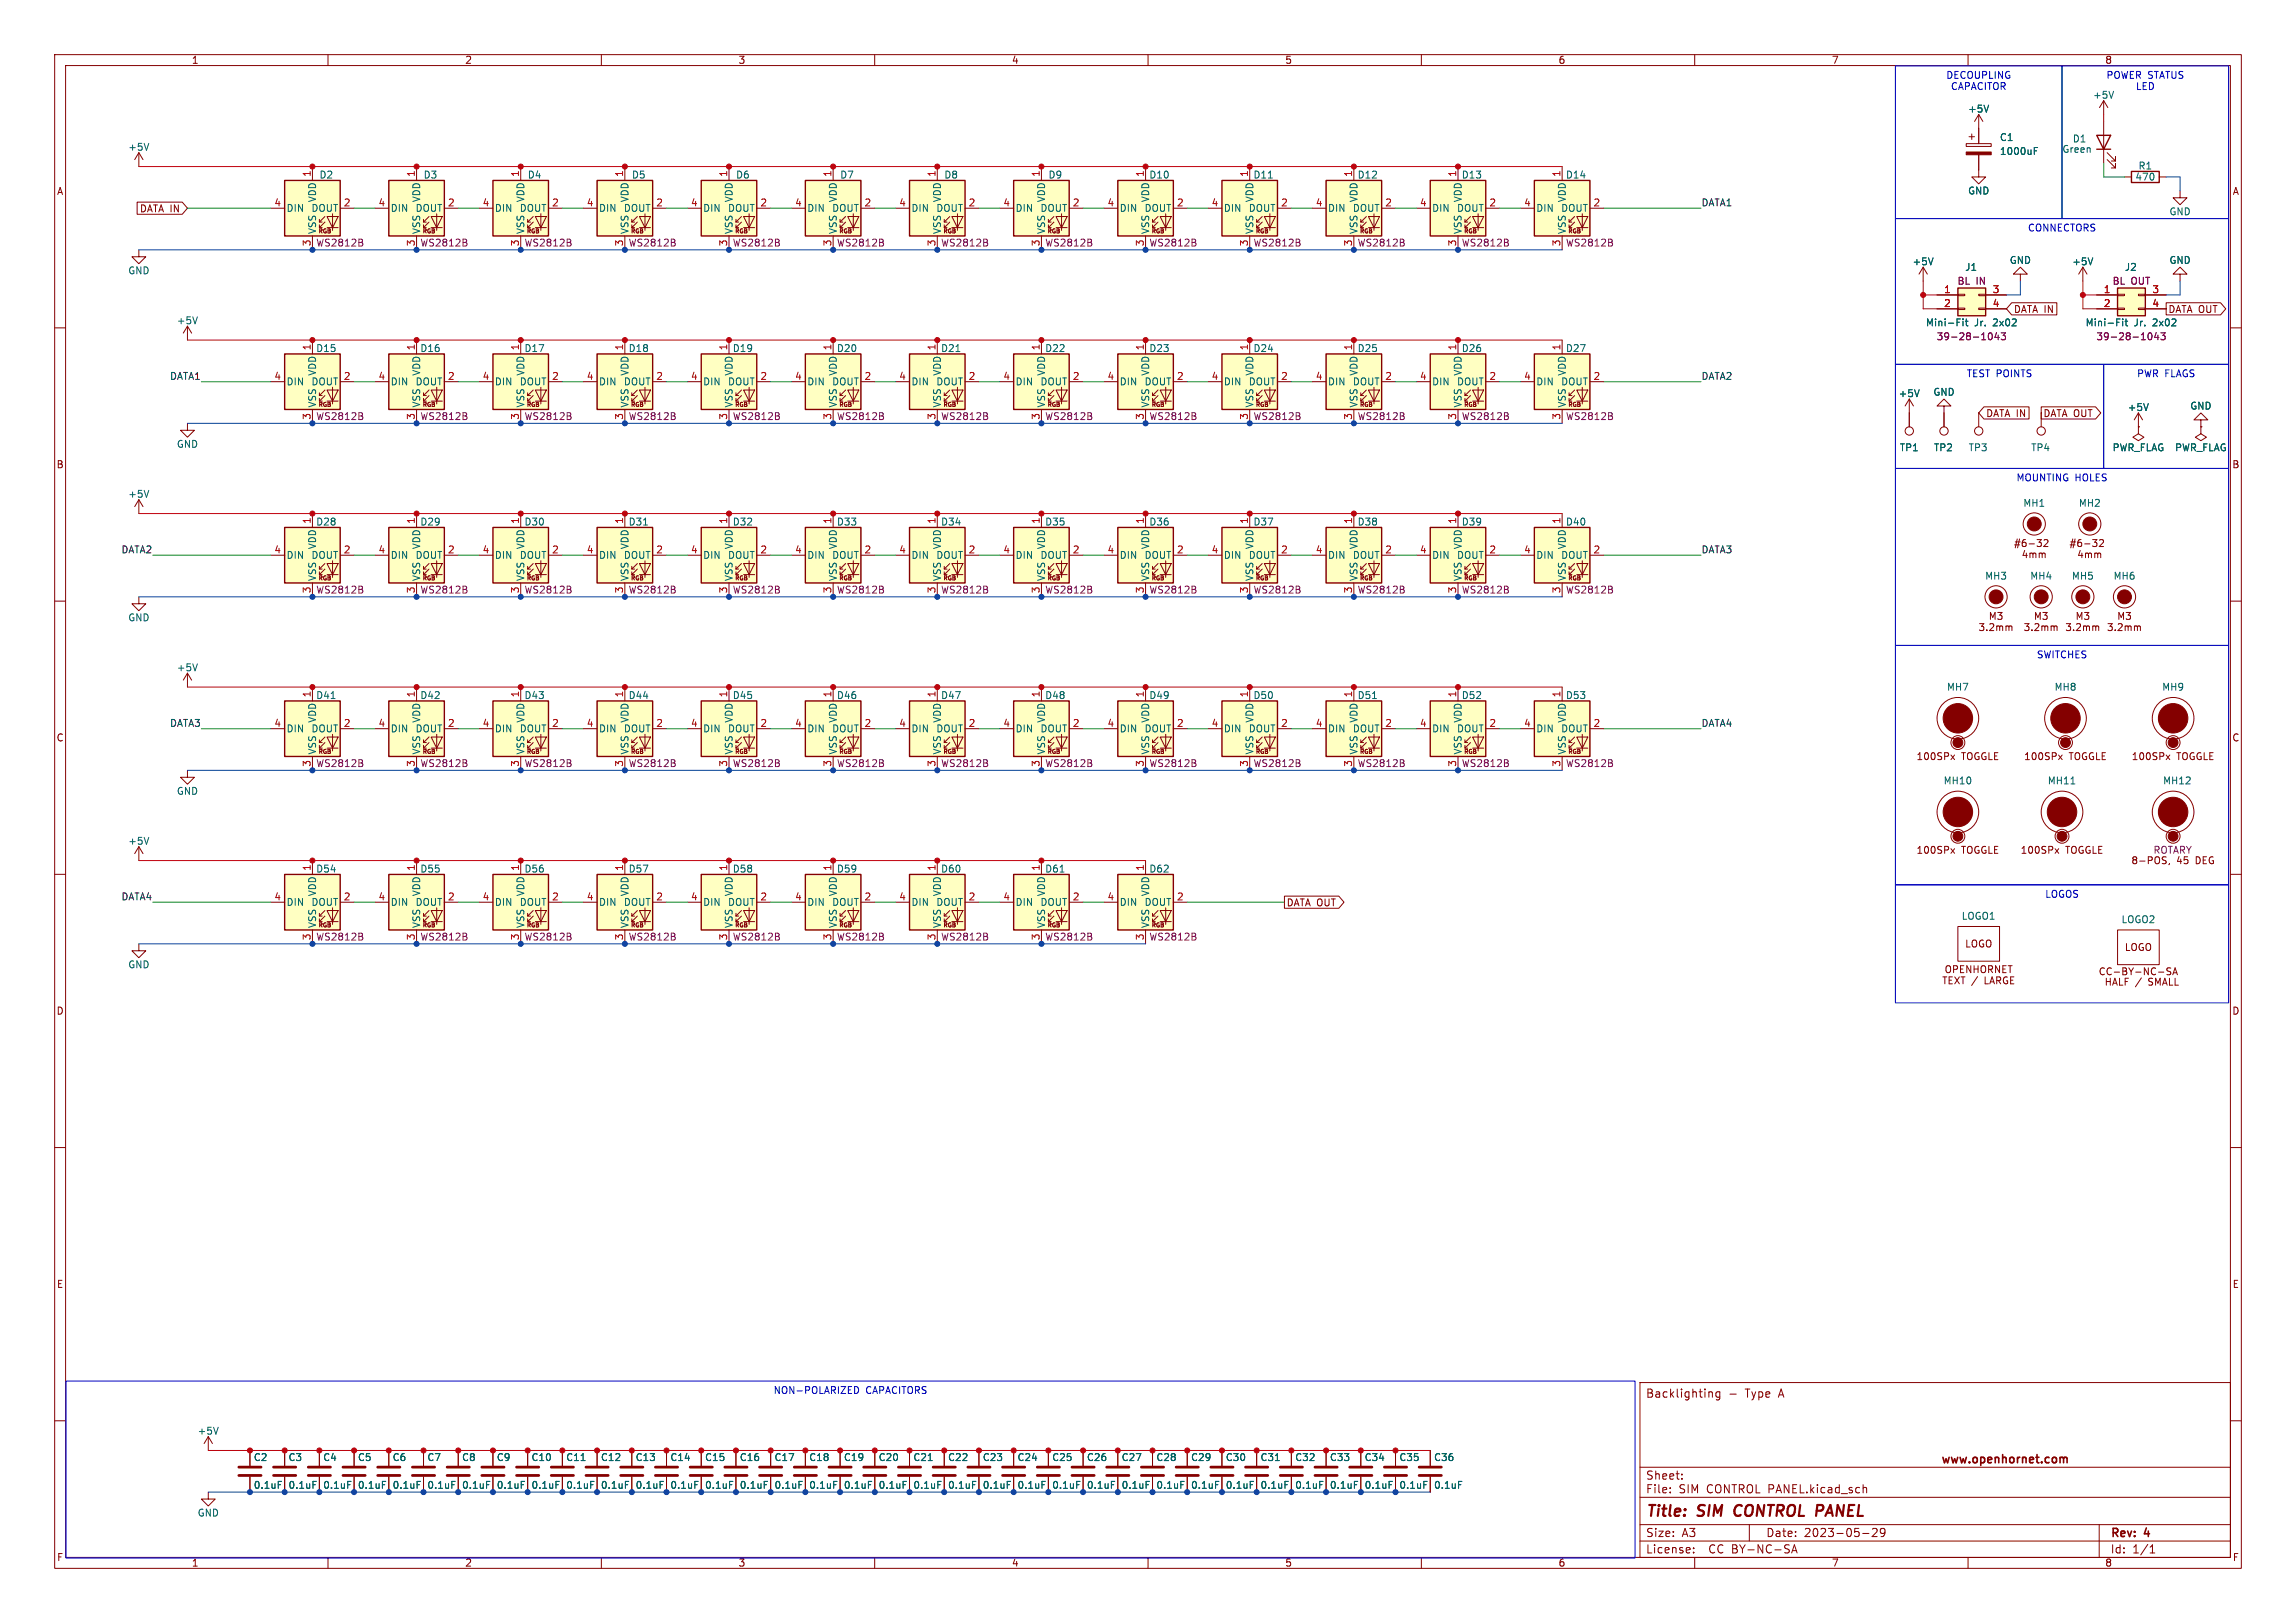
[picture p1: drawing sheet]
<svg xmlns="http://www.w3.org/2000/svg" width="420mm" height="297mm" viewBox="0 0 420 297" stroke-linecap="round" stroke-linejoin="round" font-family="sans-serif">
<defs><g id="words">
<g font-size="2.8" fill="#840000">
<text x="301" y="278">Title:</text>
<text x="310.4" y="278">SIM</text>
<text x="317.7" y="278">CONTROL PANEL</text>
</g>
<g font-size="2.1" fill="#840000">
<text x="301" y="255.9">Backlighting</text>
<text x="319.2" y="255.9">Type</text>
<text x="325.3" y="255.9">A</text>
<text x="355" y="268.1">www.openhornet.com</text>
<text x="301" y="273.4">File:</text>
<text x="301" y="270.9">Sheet:</text>
<text x="307" y="273.4">SIM CONTROL PANEL.kicad_sch</text>
<text x="301" y="281.4">Size:</text>
<text x="307.6" y="281.4">A3</text>
<text x="323" y="281.4">Date:</text>
<text x="329.9" y="281.4">2023-05-29</text>
<text x="386" y="281.6">Rev:</text>
<text x="392.2" y="281.6">4</text>
<text x="301" y="284.4">License:</text>
<text x="312.5" y="284.4">CC BY-NC-SA</text>
<text x="386" y="284.4">Id:</text>
<text x="390" y="284.4">1/1</text>
</g>
<g font-size="1.8" fill="#840000">
<text x="35" y="11.8">1</text>
<text x="85" y="11.8">2</text>
<text x="135" y="11.8">3</text>
<text x="185" y="11.8">4</text>
<text x="235" y="11.8">5</text>
<text x="285" y="11.8">6</text>
<text x="335" y="11.8">7</text>
<text x="385" y="11.8">8</text>
<text x="10.4" y="35.8">A</text>
<text x="408.4" y="35.8">A</text>
<text x="25.6" y="39">DATA IN</text>
<text x="368.3" y="57.4">DATA IN</text>
<text x="396.6" y="57.4">DATA OUT</text>
<text x="363.2" y="76.5">DATA IN</text>
<text x="373.7" y="76.5">DATA OUT</text>
<text x="10.3" y="85.8">B</text>
<text x="408.3" y="85.8">B</text>
<text x="365.5" y="101.3">#6-32</text>
<text x="373.1" y="101.3">4mm</text>
<text x="375.6" y="101.3">#6-32</text>
<text x="383.2" y="101.3">4mm</text>
<text x="10.3" y="135.8">C</text>
<text x="408.3" y="135.8">C</text>
<text x="350.5" y="139.3">100SPx</text>
<text x="358.8" y="139.3">TOGGLE</text>
<text x="370.2" y="139.3">100SPx</text>
<text x="378.4" y="139.3">TOGGLE</text>
<text x="389.9" y="139.3">100SPx</text>
<text x="398.1" y="139.3">TOGGLE</text>
<text x="350.5" y="156.4">100SPx</text>
<text x="358.8" y="156.4">TOGGLE</text>
<text x="369.6" y="156.4">100SPx</text>
<text x="377.8" y="156.4">TOGGLE</text>
<text x="389.8" y="158.3">8-POS,</text>
<text x="398.1" y="158.3">45</text>
<text x="401.7" y="158.3">DEG</text>
<text x="235.3" y="166">DATA OUT</text>
<text x="359.4" y="173.6">LOGO</text>
<text x="367.4" y="179.3">/</text>
<text x="383.8" y="178.6">CC-BY-NC-SA</text>
<text x="388.6" y="174.2">LOGO</text>
<text x="10.3" y="185.8">D</text>
<text x="384.4" y="180.5">HALF /</text>
<text x="392.5" y="180.5">SMALL</text>
<text x="408.3" y="185.8">D</text>
<text x="10.4" y="235.8">E</text>
<text x="408.3" y="235.8">E</text>
<text x="10.4" y="285.8">F</text>
<text x="35" y="286.8">1</text>
<text x="85" y="286.8">2</text>
<text x="135" y="286.8">3</text>
<text x="185" y="286.8">4</text>
<text x="235" y="286.8">5</text>
<text x="285" y="286.8">6</text>
<text x="335" y="286.8">7</text>
<text x="385" y="286.8">8</text>
<text x="408.4" y="285.8">F</text>
</g>
<g font-size="1.8" fill="#0000c2">
<text x="356" y="14.7">DECOUPLING</text>
<text x="356.8" y="16.7">CAPACITOR</text>
<text x="385.3" y="14.7">POWER STATUS</text>
<text x="390.6" y="16.7">LED</text>
<text x="370.9" y="42.6">CONNECTORS</text>
<text x="359.7" y="69.3">TEST POINTS</text>
<text x="390.9" y="69.3">PWR FLAGS</text>
<text x="368.8" y="88.3">MOUNTING HOLES</text>
<text x="372.5" y="120.7">SWITCHES</text>
<text x="374" y="164.5">LOGOS</text>
<text x="141.5" y="255.3">NON-POLARIZED</text>
<text x="158.3" y="255.3">CAPACITORS</text>
</g>
<g font-size="1.8" fill="#006464">
<text x="360" y="20.8">+5V</text>
<text x="382.8" y="18.2">+5V</text>
<text x="23.4" y="27.7">+5V</text>
<text x="365.8" y="26">C1</text>
<text x="365.8" y="28.5">1000uF</text>
<text x="377.2" y="28.1">Green</text>
<text x="379.1" y="26.2">D1</text>
<text x="58.4" y="32.8">D2</text>
<text x="77.4" y="32.8">D3</text>
<text x="96.5" y="32.8">D4</text>
<text x="115.5" y="32.8">D5</text>
<text x="134.6" y="32.8">D6</text>
<text x="153.6" y="32.8">D7</text>
<text x="172.7" y="32.8">D8</text>
<text x="191.7" y="32.8">D9</text>
<text x="210.2" y="32.8">D10</text>
<text x="229.2" y="32.8">D11</text>
<text x="248.3" y="32.8">D12</text>
<text x="267.3" y="32.8">D13</text>
<text x="286.4" y="32.8">D14</text>
<text x="360" y="35.8">GND</text>
<text x="390.6" y="33.2">470</text>
<text x="391.1" y="31.2">R1</text>
<text x="52.3" y="38.9">DIN</text>
<text x="57" y="38.9">DOUT</text>
<text x="58" y="37" transform="rotate(-90 58 37)">VDD</text>
<text x="71.4" y="38.9">DIN</text>
<text x="76" y="38.9">DOUT</text>
<text x="77" y="37" transform="rotate(-90 77 37)">VDD</text>
<text x="90.4" y="38.9">DIN</text>
<text x="95.1" y="38.9">DOUT</text>
<text x="96.1" y="37" transform="rotate(-90 96.1 37)">VDD</text>
<text x="109.5" y="38.9">DIN</text>
<text x="114.1" y="38.9">DOUT</text>
<text x="115.1" y="37" transform="rotate(-90 115.1 37)">VDD</text>
<text x="128.5" y="38.9">DIN</text>
<text x="133.2" y="38.9">DOUT</text>
<text x="134.2" y="37" transform="rotate(-90 134.2 37)">VDD</text>
<text x="147.6" y="38.9">DIN</text>
<text x="152.2" y="38.9">DOUT</text>
<text x="153.2" y="37" transform="rotate(-90 153.2 37)">VDD</text>
<text x="166.6" y="38.9">DIN</text>
<text x="171.3" y="38.9">DOUT</text>
<text x="172.3" y="37" transform="rotate(-90 172.3 37)">VDD</text>
<text x="185.7" y="38.9">DIN</text>
<text x="190.3" y="38.9">DOUT</text>
<text x="191.3" y="37" transform="rotate(-90 191.3 37)">VDD</text>
<text x="204.7" y="38.9">DIN</text>
<text x="209.4" y="38.9">DOUT</text>
<text x="210.4" y="37" transform="rotate(-90 210.4 37)">VDD</text>
<text x="223.8" y="38.9">DIN</text>
<text x="228.4" y="38.9">DOUT</text>
<text x="229.4" y="37" transform="rotate(-90 229.4 37)">VDD</text>
<text x="242.8" y="38.9">DIN</text>
<text x="247.5" y="38.9">DOUT</text>
<text x="248.5" y="37" transform="rotate(-90 248.5 37)">VDD</text>
<text x="261.9" y="38.9">DIN</text>
<text x="266.5" y="38.9">DOUT</text>
<text x="267.5" y="37" transform="rotate(-90 267.5 37)">VDD</text>
<text x="280.9" y="38.9">DIN</text>
<text x="285.5" y="38.9">DOUT</text>
<text x="286.6" y="37" transform="rotate(-90 286.6 37)">VDD</text>
<text x="396.8" y="39.6">GND</text>
<text x="58" y="42.9" transform="rotate(-90 58 42.9)">VSS</text>
<text x="77" y="42.9" transform="rotate(-90 77 42.9)">VSS</text>
<text x="96.1" y="42.9" transform="rotate(-90 96.1 42.9)">VSS</text>
<text x="115.1" y="42.9" transform="rotate(-90 115.1 42.9)">VSS</text>
<text x="134.2" y="42.9" transform="rotate(-90 134.2 42.9)">VSS</text>
<text x="153.2" y="42.9" transform="rotate(-90 153.2 42.9)">VSS</text>
<text x="172.3" y="42.9" transform="rotate(-90 172.3 42.9)">VSS</text>
<text x="191.3" y="42.9" transform="rotate(-90 191.3 42.9)">VSS</text>
<text x="210.4" y="42.9" transform="rotate(-90 210.4 42.9)">VSS</text>
<text x="229.4" y="42.9" transform="rotate(-90 229.4 42.9)">VSS</text>
<text x="248.5" y="42.9" transform="rotate(-90 248.5 42.9)">VSS</text>
<text x="267.5" y="42.9" transform="rotate(-90 267.5 42.9)">VSS</text>
<text x="286.6" y="42.9" transform="rotate(-90 286.6 42.9)">VSS</text>
<text x="23.4" y="50.4">GND</text>
<text x="349.8" y="48.7">+5V</text>
<text x="359.4" y="49.7">J1</text>
<text x="367.6" y="48.5">GND</text>
<text x="379" y="48.7">+5V</text>
<text x="388.6" y="49.7">J2</text>
<text x="396.8" y="48.5">GND</text>
<text x="32.3" y="59.5">+5V</text>
<text x="352.2" y="59.9">Mini-Fit</text>
<text x="361.1" y="59.9">Jr.</text>
<text x="364.6" y="59.9">2x02</text>
<text x="381.4" y="59.9">Mini-Fit</text>
<text x="390.3" y="59.9">Jr.</text>
<text x="393.8" y="59.9">2x02</text>
<text x="57.8" y="64.6">D15</text>
<text x="76.8" y="64.6">D16</text>
<text x="95.9" y="64.6">D17</text>
<text x="114.9" y="64.6">D18</text>
<text x="134" y="64.6">D19</text>
<text x="153" y="64.6">D20</text>
<text x="172.1" y="64.6">D21</text>
<text x="191.1" y="64.6">D22</text>
<text x="210.2" y="64.6">D23</text>
<text x="229.2" y="64.6">D24</text>
<text x="248.3" y="64.6">D25</text>
<text x="267.3" y="64.6">D26</text>
<text x="286.4" y="64.6">D27</text>
<text x="52.3" y="70.7">DIN</text>
<text x="57" y="70.7">DOUT</text>
<text x="58" y="68.8" transform="rotate(-90 58 68.8)">VDD</text>
<text x="71.4" y="70.7">DIN</text>
<text x="76" y="70.7">DOUT</text>
<text x="77" y="68.8" transform="rotate(-90 77 68.8)">VDD</text>
<text x="90.4" y="70.7">DIN</text>
<text x="95.1" y="70.7">DOUT</text>
<text x="96.1" y="68.8" transform="rotate(-90 96.1 68.8)">VDD</text>
<text x="109.5" y="70.7">DIN</text>
<text x="114.1" y="70.7">DOUT</text>
<text x="115.1" y="68.8" transform="rotate(-90 115.1 68.8)">VDD</text>
<text x="128.5" y="70.7">DIN</text>
<text x="133.2" y="70.7">DOUT</text>
<text x="134.2" y="68.8" transform="rotate(-90 134.2 68.8)">VDD</text>
<text x="147.6" y="70.7">DIN</text>
<text x="152.2" y="70.7">DOUT</text>
<text x="153.2" y="68.8" transform="rotate(-90 153.2 68.8)">VDD</text>
<text x="166.6" y="70.7">DIN</text>
<text x="171.3" y="70.7">DOUT</text>
<text x="172.3" y="68.8" transform="rotate(-90 172.3 68.8)">VDD</text>
<text x="185.7" y="70.7">DIN</text>
<text x="190.3" y="70.7">DOUT</text>
<text x="191.3" y="68.8" transform="rotate(-90 191.3 68.8)">VDD</text>
<text x="204.7" y="70.7">DIN</text>
<text x="209.4" y="70.7">DOUT</text>
<text x="210.4" y="68.8" transform="rotate(-90 210.4 68.8)">VDD</text>
<text x="223.8" y="70.7">DIN</text>
<text x="228.4" y="70.7">DOUT</text>
<text x="229.4" y="68.8" transform="rotate(-90 229.4 68.8)">VDD</text>
<text x="242.8" y="70.7">DIN</text>
<text x="247.5" y="70.7">DOUT</text>
<text x="248.5" y="68.8" transform="rotate(-90 248.5 68.8)">VDD</text>
<text x="261.9" y="70.7">DIN</text>
<text x="266.5" y="70.7">DOUT</text>
<text x="267.5" y="68.8" transform="rotate(-90 267.5 68.8)">VDD</text>
<text x="280.9" y="70.7">DIN</text>
<text x="285.5" y="70.7">DOUT</text>
<text x="286.6" y="68.8" transform="rotate(-90 286.6 68.8)">VDD</text>
<text x="58" y="74.7" transform="rotate(-90 58 74.7)">VSS</text>
<text x="77" y="74.7" transform="rotate(-90 77 74.7)">VSS</text>
<text x="96.1" y="74.7" transform="rotate(-90 96.1 74.7)">VSS</text>
<text x="115.1" y="74.7" transform="rotate(-90 115.1 74.7)">VSS</text>
<text x="134.2" y="74.7" transform="rotate(-90 134.2 74.7)">VSS</text>
<text x="153.2" y="74.7" transform="rotate(-90 153.2 74.7)">VSS</text>
<text x="172.3" y="74.7" transform="rotate(-90 172.3 74.7)">VSS</text>
<text x="191.3" y="74.7" transform="rotate(-90 191.3 74.7)">VSS</text>
<text x="210.4" y="74.7" transform="rotate(-90 210.4 74.7)">VSS</text>
<text x="229.4" y="74.7" transform="rotate(-90 229.4 74.7)">VSS</text>
<text x="248.5" y="74.7" transform="rotate(-90 248.5 74.7)">VSS</text>
<text x="267.5" y="74.7" transform="rotate(-90 267.5 74.7)">VSS</text>
<text x="286.6" y="74.7" transform="rotate(-90 286.6 74.7)">VSS</text>
<text x="347.3" y="72.8">+5V</text>
<text x="353.6" y="72.6">GND</text>
<text x="389.2" y="75.4">+5V</text>
<text x="400.6" y="75.1">GND</text>
<text x="32.3" y="82.1">GND</text>
<text x="347.5" y="82.7">TP1</text>
<text x="353.7" y="82.7">TP2</text>
<text x="360.1" y="82.7">TP3</text>
<text x="371.5" y="82.7">TP4</text>
<text x="386.4" y="82.7">PWR_FLAG</text>
<text x="397.8" y="82.7">PWR_FLAG</text>
<text x="23.4" y="91.2">+5V</text>
<text x="370.1" y="92.9">MH1</text>
<text x="380.2" y="92.9">MH2</text>
<text x="57.8" y="96.3">D28</text>
<text x="58" y="100.5" transform="rotate(-90 58 100.5)">VDD</text>
<text x="76.8" y="96.3">D29</text>
<text x="77" y="100.5" transform="rotate(-90 77 100.5)">VDD</text>
<text x="95.9" y="96.3">D30</text>
<text x="96.1" y="100.5" transform="rotate(-90 96.1 100.5)">VDD</text>
<text x="114.9" y="96.3">D31</text>
<text x="115.1" y="100.5" transform="rotate(-90 115.1 100.5)">VDD</text>
<text x="134" y="96.3">D32</text>
<text x="134.2" y="100.5" transform="rotate(-90 134.2 100.5)">VDD</text>
<text x="153" y="96.3">D33</text>
<text x="153.2" y="100.5" transform="rotate(-90 153.2 100.5)">VDD</text>
<text x="172.1" y="96.3">D34</text>
<text x="172.3" y="100.5" transform="rotate(-90 172.3 100.5)">VDD</text>
<text x="191.1" y="96.3">D35</text>
<text x="191.3" y="100.5" transform="rotate(-90 191.3 100.5)">VDD</text>
<text x="210.2" y="96.3">D36</text>
<text x="210.4" y="100.5" transform="rotate(-90 210.4 100.5)">VDD</text>
<text x="229.2" y="96.3">D37</text>
<text x="229.4" y="100.5" transform="rotate(-90 229.4 100.5)">VDD</text>
<text x="248.3" y="96.3">D38</text>
<text x="248.5" y="100.5" transform="rotate(-90 248.5 100.5)">VDD</text>
<text x="267.3" y="96.3">D39</text>
<text x="267.5" y="100.5" transform="rotate(-90 267.5 100.5)">VDD</text>
<text x="286.4" y="96.3">D40</text>
<text x="286.6" y="100.5" transform="rotate(-90 286.6 100.5)">VDD</text>
<text x="52.3" y="102.4">DIN</text>
<text x="57" y="102.4">DOUT</text>
<text x="58" y="106.4" transform="rotate(-90 58 106.4)">VSS</text>
<text x="71.4" y="102.4">DIN</text>
<text x="76" y="102.4">DOUT</text>
<text x="77" y="106.4" transform="rotate(-90 77 106.4)">VSS</text>
<text x="90.4" y="102.4">DIN</text>
<text x="95.1" y="102.4">DOUT</text>
<text x="96.1" y="106.4" transform="rotate(-90 96.1 106.4)">VSS</text>
<text x="109.5" y="102.4">DIN</text>
<text x="114.1" y="102.4">DOUT</text>
<text x="115.1" y="106.4" transform="rotate(-90 115.1 106.4)">VSS</text>
<text x="128.5" y="102.4">DIN</text>
<text x="133.2" y="102.4">DOUT</text>
<text x="134.2" y="106.4" transform="rotate(-90 134.2 106.4)">VSS</text>
<text x="147.6" y="102.4">DIN</text>
<text x="152.2" y="102.4">DOUT</text>
<text x="153.2" y="106.4" transform="rotate(-90 153.2 106.4)">VSS</text>
<text x="166.6" y="102.4">DIN</text>
<text x="171.3" y="102.4">DOUT</text>
<text x="172.3" y="106.4" transform="rotate(-90 172.3 106.4)">VSS</text>
<text x="185.7" y="102.4">DIN</text>
<text x="190.3" y="102.4">DOUT</text>
<text x="191.3" y="106.4" transform="rotate(-90 191.3 106.4)">VSS</text>
<text x="204.7" y="102.4">DIN</text>
<text x="209.4" y="102.4">DOUT</text>
<text x="210.4" y="106.4" transform="rotate(-90 210.4 106.4)">VSS</text>
<text x="223.8" y="102.4">DIN</text>
<text x="228.4" y="102.4">DOUT</text>
<text x="229.4" y="106.4" transform="rotate(-90 229.4 106.4)">VSS</text>
<text x="242.8" y="102.4">DIN</text>
<text x="247.5" y="102.4">DOUT</text>
<text x="248.5" y="106.4" transform="rotate(-90 248.5 106.4)">VSS</text>
<text x="261.9" y="102.4">DIN</text>
<text x="266.5" y="102.4">DOUT</text>
<text x="267.5" y="106.4" transform="rotate(-90 267.5 106.4)">VSS</text>
<text x="280.9" y="102.4">DIN</text>
<text x="285.5" y="102.4">DOUT</text>
<text x="286.6" y="106.4" transform="rotate(-90 286.6 106.4)">VSS</text>
<text x="363.1" y="106.2">MH3</text>
<text x="371.3" y="106.2">MH4</text>
<text x="378.9" y="106.2">MH5</text>
<text x="386.6" y="106.2">MH6</text>
<text x="23.4" y="113.9">GND</text>
<text x="32.3" y="123">+5V</text>
<text x="57.8" y="128.1">D41</text>
<text x="76.8" y="128.1">D42</text>
<text x="95.9" y="128.1">D43</text>
<text x="114.9" y="128.1">D44</text>
<text x="134" y="128.1">D45</text>
<text x="153" y="128.1">D46</text>
<text x="172.1" y="128.1">D47</text>
<text x="191.1" y="128.1">D48</text>
<text x="210.2" y="128.1">D49</text>
<text x="229.2" y="128.1">D50</text>
<text x="248.3" y="128.1">D51</text>
<text x="267.3" y="128.1">D52</text>
<text x="286.4" y="128.1">D53</text>
<text x="356.1" y="126.6">MH7</text>
<text x="375.8" y="126.6">MH8</text>
<text x="395.5" y="126.6">MH9</text>
<text x="52.3" y="134.2">DIN</text>
<text x="57" y="134.2">DOUT</text>
<text x="58" y="132.3" transform="rotate(-90 58 132.3)">VDD</text>
<text x="71.4" y="134.2">DIN</text>
<text x="76" y="134.2">DOUT</text>
<text x="77" y="132.3" transform="rotate(-90 77 132.3)">VDD</text>
<text x="90.4" y="134.2">DIN</text>
<text x="95.1" y="134.2">DOUT</text>
<text x="96.1" y="132.3" transform="rotate(-90 96.1 132.3)">VDD</text>
<text x="109.5" y="134.2">DIN</text>
<text x="114.1" y="134.2">DOUT</text>
<text x="115.1" y="132.3" transform="rotate(-90 115.1 132.3)">VDD</text>
<text x="128.5" y="134.2">DIN</text>
<text x="133.2" y="134.2">DOUT</text>
<text x="134.2" y="132.3" transform="rotate(-90 134.2 132.3)">VDD</text>
<text x="147.6" y="134.2">DIN</text>
<text x="152.2" y="134.2">DOUT</text>
<text x="153.2" y="132.3" transform="rotate(-90 153.2 132.3)">VDD</text>
<text x="166.6" y="134.2">DIN</text>
<text x="171.3" y="134.2">DOUT</text>
<text x="172.3" y="132.3" transform="rotate(-90 172.3 132.3)">VDD</text>
<text x="185.7" y="134.2">DIN</text>
<text x="190.3" y="134.2">DOUT</text>
<text x="191.3" y="132.3" transform="rotate(-90 191.3 132.3)">VDD</text>
<text x="204.7" y="134.2">DIN</text>
<text x="209.4" y="134.2">DOUT</text>
<text x="210.4" y="132.3" transform="rotate(-90 210.4 132.3)">VDD</text>
<text x="223.8" y="134.2">DIN</text>
<text x="228.4" y="134.2">DOUT</text>
<text x="229.4" y="132.3" transform="rotate(-90 229.4 132.3)">VDD</text>
<text x="242.8" y="134.2">DIN</text>
<text x="247.5" y="134.2">DOUT</text>
<text x="248.5" y="132.3" transform="rotate(-90 248.5 132.3)">VDD</text>
<text x="261.9" y="134.2">DIN</text>
<text x="266.5" y="134.2">DOUT</text>
<text x="267.5" y="132.3" transform="rotate(-90 267.5 132.3)">VDD</text>
<text x="280.9" y="134.2">DIN</text>
<text x="285.5" y="134.2">DOUT</text>
<text x="286.6" y="132.3" transform="rotate(-90 286.6 132.3)">VDD</text>
<text x="58" y="138.2" transform="rotate(-90 58 138.2)">VSS</text>
<text x="77" y="138.2" transform="rotate(-90 77 138.2)">VSS</text>
<text x="96.1" y="138.2" transform="rotate(-90 96.1 138.2)">VSS</text>
<text x="115.1" y="138.2" transform="rotate(-90 115.1 138.2)">VSS</text>
<text x="134.2" y="138.2" transform="rotate(-90 134.2 138.2)">VSS</text>
<text x="153.2" y="138.2" transform="rotate(-90 153.2 138.2)">VSS</text>
<text x="172.3" y="138.2" transform="rotate(-90 172.3 138.2)">VSS</text>
<text x="191.3" y="138.2" transform="rotate(-90 191.3 138.2)">VSS</text>
<text x="210.4" y="138.2" transform="rotate(-90 210.4 138.2)">VSS</text>
<text x="229.4" y="138.2" transform="rotate(-90 229.4 138.2)">VSS</text>
<text x="248.5" y="138.2" transform="rotate(-90 248.5 138.2)">VSS</text>
<text x="267.5" y="138.2" transform="rotate(-90 267.5 138.2)">VSS</text>
<text x="286.6" y="138.2" transform="rotate(-90 286.6 138.2)">VSS</text>
<text x="355.5" y="143.7">MH10</text>
<text x="374.5" y="143.7">MH11</text>
<text x="395.6" y="143.7">MH12</text>
<text x="32.3" y="145.6">GND</text>
<text x="23.4" y="154.7">+5V</text>
<text x="57.8" y="159.8">D54</text>
<text x="76.8" y="159.8">D55</text>
<text x="95.9" y="159.8">D56</text>
<text x="114.9" y="159.8">D57</text>
<text x="134" y="159.8">D58</text>
<text x="153" y="159.8">D59</text>
<text x="172.1" y="159.8">D60</text>
<text x="191.1" y="159.8">D61</text>
<text x="210.2" y="159.8">D62</text>
<text x="52.3" y="165.9">DIN</text>
<text x="57" y="165.9">DOUT</text>
<text x="58" y="164" transform="rotate(-90 58 164)">VDD</text>
<text x="71.4" y="165.9">DIN</text>
<text x="76" y="165.9">DOUT</text>
<text x="77" y="164" transform="rotate(-90 77 164)">VDD</text>
<text x="90.4" y="165.9">DIN</text>
<text x="95.1" y="165.9">DOUT</text>
<text x="96.1" y="164" transform="rotate(-90 96.1 164)">VDD</text>
<text x="109.5" y="165.9">DIN</text>
<text x="114.1" y="165.9">DOUT</text>
<text x="115.1" y="164" transform="rotate(-90 115.1 164)">VDD</text>
<text x="128.5" y="165.9">DIN</text>
<text x="133.2" y="165.9">DOUT</text>
<text x="134.2" y="164" transform="rotate(-90 134.2 164)">VDD</text>
<text x="147.6" y="165.9">DIN</text>
<text x="152.2" y="165.9">DOUT</text>
<text x="153.2" y="164" transform="rotate(-90 153.2 164)">VDD</text>
<text x="166.6" y="165.9">DIN</text>
<text x="171.3" y="165.9">DOUT</text>
<text x="172.3" y="164" transform="rotate(-90 172.3 164)">VDD</text>
<text x="185.7" y="165.9">DIN</text>
<text x="190.3" y="165.9">DOUT</text>
<text x="191.3" y="164" transform="rotate(-90 191.3 164)">VDD</text>
<text x="204.7" y="165.9">DIN</text>
<text x="209.4" y="165.9">DOUT</text>
<text x="210.4" y="164" transform="rotate(-90 210.4 164)">VDD</text>
<text x="58" y="169.9" transform="rotate(-90 58 169.9)">VSS</text>
<text x="77" y="169.9" transform="rotate(-90 77 169.9)">VSS</text>
<text x="96.1" y="169.9" transform="rotate(-90 96.1 169.9)">VSS</text>
<text x="115.1" y="169.9" transform="rotate(-90 115.1 169.9)">VSS</text>
<text x="134.2" y="169.9" transform="rotate(-90 134.2 169.9)">VSS</text>
<text x="153.2" y="169.9" transform="rotate(-90 153.2 169.9)">VSS</text>
<text x="172.3" y="169.9" transform="rotate(-90 172.3 169.9)">VSS</text>
<text x="191.3" y="169.9" transform="rotate(-90 191.3 169.9)">VSS</text>
<text x="210.4" y="169.9" transform="rotate(-90 210.4 169.9)">VSS</text>
<text x="358.8" y="168.5">LOGO1</text>
<text x="388" y="169.1">LOGO2</text>
<text x="23.4" y="177.4">GND</text>
<text x="36.1" y="262.7">+5V</text>
<text x="46.4" y="267.5">C2</text>
<text x="52.7" y="267.5">C3</text>
<text x="59.1" y="267.5">C4</text>
<text x="65.4" y="267.5">C5</text>
<text x="71.8" y="267.5">C6</text>
<text x="78.1" y="267.5">C7</text>
<text x="84.5" y="267.5">C8</text>
<text x="90.8" y="267.5">C9</text>
<text x="97.2" y="267.5">C10</text>
<text x="103.5" y="267.5">C11</text>
<text x="109.9" y="267.5">C12</text>
<text x="116.2" y="267.5">C13</text>
<text x="122.6" y="267.5">C14</text>
<text x="128.9" y="267.5">C15</text>
<text x="135.3" y="267.5">C16</text>
<text x="141.6" y="267.5">C17</text>
<text x="148" y="267.5">C18</text>
<text x="154.3" y="267.5">C19</text>
<text x="160.7" y="267.5">C20</text>
<text x="167" y="267.5">C21</text>
<text x="173.4" y="267.5">C22</text>
<text x="179.7" y="267.5">C23</text>
<text x="186.1" y="267.5">C24</text>
<text x="192.4" y="267.5">C25</text>
<text x="198.8" y="267.5">C26</text>
<text x="205.1" y="267.5">C27</text>
<text x="211.5" y="267.5">C28</text>
<text x="217.8" y="267.5">C29</text>
<text x="224.2" y="267.5">C30</text>
<text x="230.5" y="267.5">C31</text>
<text x="236.9" y="267.5">C32</text>
<text x="243.2" y="267.5">C33</text>
<text x="249.6" y="267.5">C34</text>
<text x="255.9" y="267.5">C35</text>
<text x="262.3" y="267.5">C36</text>
<text x="46.4" y="272.6">0.1uF</text>
<text x="52.7" y="272.6">0.1uF</text>
<text x="59.1" y="272.6">0.1uF</text>
<text x="65.4" y="272.6">0.1uF</text>
<text x="71.8" y="272.6">0.1uF</text>
<text x="78.1" y="272.6">0.1uF</text>
<text x="84.5" y="272.6">0.1uF</text>
<text x="90.8" y="272.6">0.1uF</text>
<text x="97.2" y="272.6">0.1uF</text>
<text x="103.5" y="272.6">0.1uF</text>
<text x="109.9" y="272.6">0.1uF</text>
<text x="116.2" y="272.6">0.1uF</text>
<text x="122.6" y="272.6">0.1uF</text>
<text x="128.9" y="272.6">0.1uF</text>
<text x="135.3" y="272.6">0.1uF</text>
<text x="141.6" y="272.6">0.1uF</text>
<text x="148" y="272.6">0.1uF</text>
<text x="154.3" y="272.6">0.1uF</text>
<text x="160.7" y="272.6">0.1uF</text>
<text x="167" y="272.6">0.1uF</text>
<text x="173.4" y="272.6">0.1uF</text>
<text x="179.7" y="272.6">0.1uF</text>
<text x="186.1" y="272.6">0.1uF</text>
<text x="192.4" y="272.6">0.1uF</text>
<text x="198.8" y="272.6">0.1uF</text>
<text x="205.1" y="272.6">0.1uF</text>
<text x="211.5" y="272.6">0.1uF</text>
<text x="217.8" y="272.6">0.1uF</text>
<text x="224.2" y="272.6">0.1uF</text>
<text x="230.5" y="272.6">0.1uF</text>
<text x="236.9" y="272.6">0.1uF</text>
<text x="243.2" y="272.6">0.1uF</text>
<text x="249.6" y="272.6">0.1uF</text>
<text x="255.9" y="272.6">0.1uF</text>
<text x="262.3" y="272.6">0.1uF</text>
<text x="36.1" y="277.7">GND</text>
</g>
<g font-size="1.8" fill="#a90000">
<text x="56.9" y="32.4" transform="rotate(-90 56.9 32.4)">1</text>
<text x="75.9" y="32.4" transform="rotate(-90 75.9 32.4)">1</text>
<text x="95" y="32.4" transform="rotate(-90 95 32.4)">1</text>
<text x="114" y="32.4" transform="rotate(-90 114 32.4)">1</text>
<text x="133.1" y="32.4" transform="rotate(-90 133.1 32.4)">1</text>
<text x="152.1" y="32.4" transform="rotate(-90 152.1 32.4)">1</text>
<text x="171.2" y="32.4" transform="rotate(-90 171.2 32.4)">1</text>
<text x="190.2" y="32.4" transform="rotate(-90 190.2 32.4)">1</text>
<text x="209.3" y="32.4" transform="rotate(-90 209.3 32.4)">1</text>
<text x="228.3" y="32.4" transform="rotate(-90 228.3 32.4)">1</text>
<text x="247.4" y="32.4" transform="rotate(-90 247.4 32.4)">1</text>
<text x="266.4" y="32.4" transform="rotate(-90 266.4 32.4)">1</text>
<text x="285.5" y="32.4" transform="rotate(-90 285.5 32.4)">1</text>
<text x="50.1" y="37.8">4</text>
<text x="62.8" y="37.8">2</text>
<text x="69.2" y="37.8">4</text>
<text x="81.9" y="37.8">2</text>
<text x="88.2" y="37.8">4</text>
<text x="100.9" y="37.8">2</text>
<text x="107.3" y="37.8">4</text>
<text x="120" y="37.8">2</text>
<text x="126.3" y="37.8">4</text>
<text x="139" y="37.8">2</text>
<text x="145.4" y="37.8">4</text>
<text x="158.1" y="37.8">2</text>
<text x="164.4" y="37.8">4</text>
<text x="177.1" y="37.8">2</text>
<text x="183.5" y="37.8">4</text>
<text x="196.2" y="37.8">2</text>
<text x="202.5" y="37.8">4</text>
<text x="215.2" y="37.8">2</text>
<text x="221.6" y="37.8">4</text>
<text x="234.3" y="37.8">2</text>
<text x="240.6" y="37.8">4</text>
<text x="253.3" y="37.8">2</text>
<text x="259.7" y="37.8">4</text>
<text x="272.4" y="37.8">2</text>
<text x="278.7" y="37.8">4</text>
<text x="291.4" y="37.8">2</text>
<text x="56.9" y="45.1" transform="rotate(-90 56.9 45.1)">3</text>
<text x="75.9" y="45.1" transform="rotate(-90 75.9 45.1)">3</text>
<text x="95" y="45.1" transform="rotate(-90 95 45.1)">3</text>
<text x="114" y="45.1" transform="rotate(-90 114 45.1)">3</text>
<text x="133.1" y="45.1" transform="rotate(-90 133.1 45.1)">3</text>
<text x="152.1" y="45.1" transform="rotate(-90 152.1 45.1)">3</text>
<text x="171.2" y="45.1" transform="rotate(-90 171.2 45.1)">3</text>
<text x="190.2" y="45.1" transform="rotate(-90 190.2 45.1)">3</text>
<text x="209.3" y="45.1" transform="rotate(-90 209.3 45.1)">3</text>
<text x="228.3" y="45.1" transform="rotate(-90 228.3 45.1)">3</text>
<text x="247.4" y="45.1" transform="rotate(-90 247.4 45.1)">3</text>
<text x="266.4" y="45.1" transform="rotate(-90 266.4 45.1)">3</text>
<text x="285.5" y="45.1" transform="rotate(-90 285.5 45.1)">3</text>
<text x="355.6" y="53.7">1</text>
<text x="364.5" y="53.7">3</text>
<text x="384.8" y="53.7">1</text>
<text x="393.7" y="53.7">3</text>
<text x="355.6" y="56.3">2</text>
<text x="364.5" y="56.3">4</text>
<text x="384.8" y="56.3">2</text>
<text x="393.7" y="56.3">4</text>
<text x="56.9" y="64.2" transform="rotate(-90 56.9 64.2)">1</text>
<text x="75.9" y="64.2" transform="rotate(-90 75.9 64.2)">1</text>
<text x="95" y="64.2" transform="rotate(-90 95 64.2)">1</text>
<text x="114" y="64.2" transform="rotate(-90 114 64.2)">1</text>
<text x="133.1" y="64.2" transform="rotate(-90 133.1 64.2)">1</text>
<text x="152.1" y="64.2" transform="rotate(-90 152.1 64.2)">1</text>
<text x="171.2" y="64.2" transform="rotate(-90 171.2 64.2)">1</text>
<text x="190.2" y="64.2" transform="rotate(-90 190.2 64.2)">1</text>
<text x="209.3" y="64.2" transform="rotate(-90 209.3 64.2)">1</text>
<text x="228.3" y="64.2" transform="rotate(-90 228.3 64.2)">1</text>
<text x="247.4" y="64.2" transform="rotate(-90 247.4 64.2)">1</text>
<text x="266.4" y="64.2" transform="rotate(-90 266.4 64.2)">1</text>
<text x="285.5" y="64.2" transform="rotate(-90 285.5 64.2)">1</text>
<text x="50.1" y="69.6">4</text>
<text x="62.8" y="69.6">2</text>
<text x="69.2" y="69.6">4</text>
<text x="81.9" y="69.6">2</text>
<text x="88.2" y="69.6">4</text>
<text x="100.9" y="69.6">2</text>
<text x="107.3" y="69.6">4</text>
<text x="120" y="69.6">2</text>
<text x="126.3" y="69.6">4</text>
<text x="139" y="69.6">2</text>
<text x="145.4" y="69.6">4</text>
<text x="158.1" y="69.6">2</text>
<text x="164.4" y="69.6">4</text>
<text x="177.1" y="69.6">2</text>
<text x="183.5" y="69.6">4</text>
<text x="196.2" y="69.6">2</text>
<text x="202.5" y="69.6">4</text>
<text x="215.2" y="69.6">2</text>
<text x="221.6" y="69.6">4</text>
<text x="234.3" y="69.6">2</text>
<text x="240.6" y="69.6">4</text>
<text x="253.3" y="69.6">2</text>
<text x="259.7" y="69.6">4</text>
<text x="272.4" y="69.6">2</text>
<text x="278.7" y="69.6">4</text>
<text x="291.4" y="69.6">2</text>
<text x="56.9" y="76.9" transform="rotate(-90 56.9 76.9)">3</text>
<text x="75.9" y="76.9" transform="rotate(-90 75.9 76.9)">3</text>
<text x="95" y="76.9" transform="rotate(-90 95 76.9)">3</text>
<text x="114" y="76.9" transform="rotate(-90 114 76.9)">3</text>
<text x="133.1" y="76.9" transform="rotate(-90 133.1 76.9)">3</text>
<text x="152.1" y="76.9" transform="rotate(-90 152.1 76.9)">3</text>
<text x="171.2" y="76.9" transform="rotate(-90 171.2 76.9)">3</text>
<text x="190.2" y="76.9" transform="rotate(-90 190.2 76.9)">3</text>
<text x="209.3" y="76.9" transform="rotate(-90 209.3 76.9)">3</text>
<text x="228.3" y="76.9" transform="rotate(-90 228.3 76.9)">3</text>
<text x="247.4" y="76.9" transform="rotate(-90 247.4 76.9)">3</text>
<text x="266.4" y="76.9" transform="rotate(-90 266.4 76.9)">3</text>
<text x="285.5" y="76.9" transform="rotate(-90 285.5 76.9)">3</text>
<text x="56.9" y="95.9" transform="rotate(-90 56.9 95.9)">1</text>
<text x="75.9" y="95.9" transform="rotate(-90 75.9 95.9)">1</text>
<text x="95" y="95.9" transform="rotate(-90 95 95.9)">1</text>
<text x="114" y="95.9" transform="rotate(-90 114 95.9)">1</text>
<text x="133.1" y="95.9" transform="rotate(-90 133.1 95.9)">1</text>
<text x="152.1" y="95.9" transform="rotate(-90 152.1 95.9)">1</text>
<text x="171.2" y="95.9" transform="rotate(-90 171.2 95.9)">1</text>
<text x="190.2" y="95.9" transform="rotate(-90 190.2 95.9)">1</text>
<text x="209.3" y="95.9" transform="rotate(-90 209.3 95.9)">1</text>
<text x="228.3" y="95.9" transform="rotate(-90 228.3 95.9)">1</text>
<text x="247.4" y="95.9" transform="rotate(-90 247.4 95.9)">1</text>
<text x="266.4" y="95.9" transform="rotate(-90 266.4 95.9)">1</text>
<text x="285.5" y="95.9" transform="rotate(-90 285.5 95.9)">1</text>
<text x="50.1" y="101.3">4</text>
<text x="62.8" y="101.3">2</text>
<text x="69.2" y="101.3">4</text>
<text x="81.9" y="101.3">2</text>
<text x="88.2" y="101.3">4</text>
<text x="100.9" y="101.3">2</text>
<text x="107.3" y="101.3">4</text>
<text x="120" y="101.3">2</text>
<text x="126.3" y="101.3">4</text>
<text x="139" y="101.3">2</text>
<text x="145.4" y="101.3">4</text>
<text x="158.1" y="101.3">2</text>
<text x="164.4" y="101.3">4</text>
<text x="177.1" y="101.3">2</text>
<text x="183.5" y="101.3">4</text>
<text x="196.2" y="101.3">2</text>
<text x="202.5" y="101.3">4</text>
<text x="215.2" y="101.3">2</text>
<text x="221.6" y="101.3">4</text>
<text x="234.3" y="101.3">2</text>
<text x="240.6" y="101.3">4</text>
<text x="253.3" y="101.3">2</text>
<text x="259.7" y="101.3">4</text>
<text x="272.4" y="101.3">2</text>
<text x="278.7" y="101.3">4</text>
<text x="291.4" y="101.3">2</text>
<text x="56.9" y="108.6" transform="rotate(-90 56.9 108.6)">3</text>
<text x="75.9" y="108.6" transform="rotate(-90 75.9 108.6)">3</text>
<text x="95" y="108.6" transform="rotate(-90 95 108.6)">3</text>
<text x="114" y="108.6" transform="rotate(-90 114 108.6)">3</text>
<text x="133.1" y="108.6" transform="rotate(-90 133.1 108.6)">3</text>
<text x="152.1" y="108.6" transform="rotate(-90 152.1 108.6)">3</text>
<text x="171.2" y="108.6" transform="rotate(-90 171.2 108.6)">3</text>
<text x="190.2" y="108.6" transform="rotate(-90 190.2 108.6)">3</text>
<text x="209.3" y="108.6" transform="rotate(-90 209.3 108.6)">3</text>
<text x="228.3" y="108.6" transform="rotate(-90 228.3 108.6)">3</text>
<text x="247.4" y="108.6" transform="rotate(-90 247.4 108.6)">3</text>
<text x="266.4" y="108.6" transform="rotate(-90 266.4 108.6)">3</text>
<text x="285.5" y="108.6" transform="rotate(-90 285.5 108.6)">3</text>
<text x="56.9" y="127.7" transform="rotate(-90 56.9 127.7)">1</text>
<text x="75.9" y="127.7" transform="rotate(-90 75.9 127.7)">1</text>
<text x="95" y="127.7" transform="rotate(-90 95 127.7)">1</text>
<text x="114" y="127.7" transform="rotate(-90 114 127.7)">1</text>
<text x="133.1" y="127.7" transform="rotate(-90 133.1 127.7)">1</text>
<text x="152.1" y="127.7" transform="rotate(-90 152.1 127.7)">1</text>
<text x="171.2" y="127.7" transform="rotate(-90 171.2 127.7)">1</text>
<text x="190.2" y="127.7" transform="rotate(-90 190.2 127.7)">1</text>
<text x="209.3" y="127.7" transform="rotate(-90 209.3 127.7)">1</text>
<text x="228.3" y="127.7" transform="rotate(-90 228.3 127.7)">1</text>
<text x="247.4" y="127.7" transform="rotate(-90 247.4 127.7)">1</text>
<text x="266.4" y="127.7" transform="rotate(-90 266.4 127.7)">1</text>
<text x="285.5" y="127.7" transform="rotate(-90 285.5 127.7)">1</text>
<text x="50.1" y="133.1">4</text>
<text x="62.8" y="133.1">2</text>
<text x="69.2" y="133.1">4</text>
<text x="81.9" y="133.1">2</text>
<text x="88.2" y="133.1">4</text>
<text x="100.9" y="133.1">2</text>
<text x="107.3" y="133.1">4</text>
<text x="120" y="133.1">2</text>
<text x="126.3" y="133.1">4</text>
<text x="139" y="133.1">2</text>
<text x="145.4" y="133.1">4</text>
<text x="158.1" y="133.1">2</text>
<text x="164.4" y="133.1">4</text>
<text x="177.1" y="133.1">2</text>
<text x="183.5" y="133.1">4</text>
<text x="196.2" y="133.1">2</text>
<text x="202.5" y="133.1">4</text>
<text x="215.2" y="133.1">2</text>
<text x="221.6" y="133.1">4</text>
<text x="234.3" y="133.1">2</text>
<text x="240.6" y="133.1">4</text>
<text x="253.3" y="133.1">2</text>
<text x="259.7" y="133.1">4</text>
<text x="272.4" y="133.1">2</text>
<text x="278.7" y="133.1">4</text>
<text x="291.4" y="133.1">2</text>
<text x="56.9" y="140.4" transform="rotate(-90 56.9 140.4)">3</text>
<text x="75.9" y="140.4" transform="rotate(-90 75.9 140.4)">3</text>
<text x="95" y="140.4" transform="rotate(-90 95 140.4)">3</text>
<text x="114" y="140.4" transform="rotate(-90 114 140.4)">3</text>
<text x="133.1" y="140.4" transform="rotate(-90 133.1 140.4)">3</text>
<text x="152.1" y="140.4" transform="rotate(-90 152.1 140.4)">3</text>
<text x="171.2" y="140.4" transform="rotate(-90 171.2 140.4)">3</text>
<text x="190.2" y="140.4" transform="rotate(-90 190.2 140.4)">3</text>
<text x="209.3" y="140.4" transform="rotate(-90 209.3 140.4)">3</text>
<text x="228.3" y="140.4" transform="rotate(-90 228.3 140.4)">3</text>
<text x="247.4" y="140.4" transform="rotate(-90 247.4 140.4)">3</text>
<text x="266.4" y="140.4" transform="rotate(-90 266.4 140.4)">3</text>
<text x="285.5" y="140.4" transform="rotate(-90 285.5 140.4)">3</text>
<text x="56.9" y="159.4" transform="rotate(-90 56.9 159.4)">1</text>
<text x="75.9" y="159.4" transform="rotate(-90 75.9 159.4)">1</text>
<text x="95" y="159.4" transform="rotate(-90 95 159.4)">1</text>
<text x="114" y="159.4" transform="rotate(-90 114 159.4)">1</text>
<text x="133.1" y="159.4" transform="rotate(-90 133.1 159.4)">1</text>
<text x="152.1" y="159.4" transform="rotate(-90 152.1 159.4)">1</text>
<text x="171.2" y="159.4" transform="rotate(-90 171.2 159.4)">1</text>
<text x="190.2" y="159.4" transform="rotate(-90 190.2 159.4)">1</text>
<text x="209.3" y="159.4" transform="rotate(-90 209.3 159.4)">1</text>
<text x="50.1" y="164.8">4</text>
<text x="62.8" y="164.8">2</text>
<text x="69.2" y="164.8">4</text>
<text x="81.9" y="164.8">2</text>
<text x="88.2" y="164.8">4</text>
<text x="100.9" y="164.8">2</text>
<text x="107.3" y="164.8">4</text>
<text x="120" y="164.8">2</text>
<text x="126.3" y="164.8">4</text>
<text x="139" y="164.8">2</text>
<text x="145.4" y="164.8">4</text>
<text x="158.1" y="164.8">2</text>
<text x="164.4" y="164.8">4</text>
<text x="177.1" y="164.8">2</text>
<text x="183.5" y="164.8">4</text>
<text x="196.2" y="164.8">2</text>
<text x="202.5" y="164.8">4</text>
<text x="215.2" y="164.8">2</text>
<text x="56.9" y="172.1" transform="rotate(-90 56.9 172.1)">3</text>
<text x="75.9" y="172.1" transform="rotate(-90 75.9 172.1)">3</text>
<text x="95" y="172.1" transform="rotate(-90 95 172.1)">3</text>
<text x="114" y="172.1" transform="rotate(-90 114 172.1)">3</text>
<text x="133.1" y="172.1" transform="rotate(-90 133.1 172.1)">3</text>
<text x="152.1" y="172.1" transform="rotate(-90 152.1 172.1)">3</text>
<text x="171.2" y="172.1" transform="rotate(-90 171.2 172.1)">3</text>
<text x="190.2" y="172.1" transform="rotate(-90 190.2 172.1)">3</text>
<text x="209.3" y="172.1" transform="rotate(-90 209.3 172.1)">3</text>
</g>
<g font-size="1.8" fill="#0f0f0f">
<text x="311.1" y="37.8">DATA1</text>
<text x="31.1" y="69.6">DATA1</text>
<text x="311.1" y="69.6">DATA2</text>
<text x="22.2" y="101.3">DATA2</text>
<text x="311.1" y="101.3">DATA3</text>
<text x="31.1" y="133.1">DATA3</text>
<text x="311.1" y="133.1">DATA4</text>
<text x="22.2" y="164.8">DATA4</text>
</g>
<g font-size="1.8" fill="#840084">
<text x="57.8" y="45.3">WS2812B</text>
<text x="76.8" y="45.3">WS2812B</text>
<text x="95.9" y="45.3">WS2812B</text>
<text x="114.9" y="45.3">WS2812B</text>
<text x="134" y="45.3">WS2812B</text>
<text x="153" y="45.3">WS2812B</text>
<text x="172.1" y="45.3">WS2812B</text>
<text x="191.1" y="45.3">WS2812B</text>
<text x="210.2" y="45.3">WS2812B</text>
<text x="229.2" y="45.3">WS2812B</text>
<text x="248.3" y="45.3">WS2812B</text>
<text x="267.3" y="45.3">WS2812B</text>
<text x="286.4" y="45.3">WS2812B</text>
<text x="358" y="52.3">BL IN</text>
<text x="386.4" y="52.3">BL OUT</text>
<text x="354.2" y="62.4">39-28-1043</text>
<text x="383.4" y="62.4">39-28-1043</text>
<text x="57.8" y="77">WS2812B</text>
<text x="76.8" y="77">WS2812B</text>
<text x="95.9" y="77">WS2812B</text>
<text x="114.9" y="77">WS2812B</text>
<text x="134" y="77">WS2812B</text>
<text x="153" y="77">WS2812B</text>
<text x="172.1" y="77">WS2812B</text>
<text x="191.1" y="77">WS2812B</text>
<text x="210.2" y="77">WS2812B</text>
<text x="229.2" y="77">WS2812B</text>
<text x="248.3" y="77">WS2812B</text>
<text x="267.3" y="77">WS2812B</text>
<text x="286.4" y="77">WS2812B</text>
<text x="57.8" y="108.8">WS2812B</text>
<text x="76.8" y="108.8">WS2812B</text>
<text x="95.9" y="108.8">WS2812B</text>
<text x="114.9" y="108.8">WS2812B</text>
<text x="134" y="108.8">WS2812B</text>
<text x="153" y="108.8">WS2812B</text>
<text x="172.1" y="108.8">WS2812B</text>
<text x="191.1" y="108.8">WS2812B</text>
<text x="210.2" y="108.8">WS2812B</text>
<text x="229.2" y="108.8">WS2812B</text>
<text x="248.3" y="108.8">WS2812B</text>
<text x="267.3" y="108.8">WS2812B</text>
<text x="286.4" y="108.8">WS2812B</text>
<text x="57.8" y="140.5">WS2812B</text>
<text x="76.8" y="140.5">WS2812B</text>
<text x="95.9" y="140.5">WS2812B</text>
<text x="114.9" y="140.5">WS2812B</text>
<text x="134" y="140.5">WS2812B</text>
<text x="153" y="140.5">WS2812B</text>
<text x="172.1" y="140.5">WS2812B</text>
<text x="191.1" y="140.5">WS2812B</text>
<text x="210.2" y="140.5">WS2812B</text>
<text x="229.2" y="140.5">WS2812B</text>
<text x="248.3" y="140.5">WS2812B</text>
<text x="267.3" y="140.5">WS2812B</text>
<text x="286.4" y="140.5">WS2812B</text>
<text x="393.9" y="156.4">ROTARY</text>
<text x="57.8" y="172.3">WS2812B</text>
<text x="76.8" y="172.3">WS2812B</text>
<text x="95.9" y="172.3">WS2812B</text>
<text x="114.9" y="172.3">WS2812B</text>
<text x="134" y="172.3">WS2812B</text>
<text x="153" y="172.3">WS2812B</text>
<text x="172.1" y="172.3">WS2812B</text>
<text x="191.1" y="172.3">WS2812B</text>
<text x="210.2" y="172.3">WS2812B</text>
</g>
<g font-size="1.1" fill="#840000">
<text x="58.2" y="42.9">RGB</text>
<text x="77.2" y="42.9">RGB</text>
<text x="96.3" y="42.9">RGB</text>
<text x="115.3" y="42.9">RGB</text>
<text x="134.4" y="42.9">RGB</text>
<text x="153.4" y="42.9">RGB</text>
<text x="172.5" y="42.9">RGB</text>
<text x="191.5" y="42.9">RGB</text>
<text x="210.6" y="42.9">RGB</text>
<text x="229.6" y="42.9">RGB</text>
<text x="248.7" y="42.9">RGB</text>
<text x="267.7" y="42.9">RGB</text>
<text x="286.8" y="42.9">RGB</text>
<text x="58.2" y="74.6">RGB</text>
<text x="77.2" y="74.6">RGB</text>
<text x="96.3" y="74.6">RGB</text>
<text x="115.3" y="74.6">RGB</text>
<text x="134.4" y="74.6">RGB</text>
<text x="153.4" y="74.6">RGB</text>
<text x="172.5" y="74.6">RGB</text>
<text x="191.5" y="74.6">RGB</text>
<text x="210.6" y="74.6">RGB</text>
<text x="229.6" y="74.6">RGB</text>
<text x="248.7" y="74.6">RGB</text>
<text x="267.7" y="74.6">RGB</text>
<text x="286.8" y="74.6">RGB</text>
<text x="58.2" y="106.4">RGB</text>
<text x="77.2" y="106.4">RGB</text>
<text x="96.3" y="106.4">RGB</text>
<text x="115.3" y="106.4">RGB</text>
<text x="134.4" y="106.4">RGB</text>
<text x="153.4" y="106.4">RGB</text>
<text x="172.5" y="106.4">RGB</text>
<text x="191.5" y="106.4">RGB</text>
<text x="210.6" y="106.4">RGB</text>
<text x="229.6" y="106.4">RGB</text>
<text x="248.7" y="106.4">RGB</text>
<text x="267.7" y="106.4">RGB</text>
<text x="286.8" y="106.4">RGB</text>
<text x="58.2" y="138.1">RGB</text>
<text x="77.2" y="138.1">RGB</text>
<text x="96.3" y="138.1">RGB</text>
<text x="115.3" y="138.1">RGB</text>
<text x="134.4" y="138.1">RGB</text>
<text x="153.4" y="138.1">RGB</text>
<text x="172.5" y="138.1">RGB</text>
<text x="191.5" y="138.1">RGB</text>
<text x="210.6" y="138.1">RGB</text>
<text x="229.6" y="138.1">RGB</text>
<text x="248.7" y="138.1">RGB</text>
<text x="267.7" y="138.1">RGB</text>
<text x="286.8" y="138.1">RGB</text>
<text x="58.2" y="169.9">RGB</text>
<text x="77.2" y="169.9">RGB</text>
<text x="96.3" y="169.9">RGB</text>
<text x="115.3" y="169.9">RGB</text>
<text x="134.4" y="169.9">RGB</text>
<text x="153.4" y="169.9">RGB</text>
<text x="172.5" y="169.9">RGB</text>
<text x="191.5" y="169.9">RGB</text>
<text x="210.6" y="169.9">RGB</text>
</g>
</g></defs>
<g fill="none" stroke="#840000" stroke-width=".18">
<path d="M10 10h400v277h-400zM12 12h396v273h-396zM60 10v2M110 10v2M160 10v2M210 10v2M260 10v2M310 10v2M360 10v2M384.8 18.4v2.6M384.8 18.4l-.8 1.3M384.8 18.4l.8 1.3"/>
<path d="M25.1 37h8.2l1 1.1-1 1.1h-8.2zM25.4 27.9v2.6M25.4 27.9l-.8 1.3M25.4 27.9l.8 1.3M49.5 38.1h2.6M57.1 30.5v2.5M59.4 39.6l-1 1v-.5M59.8 39.6h2l-1 2.1zM60.8 39.1v3.1M62.2 38.1h2.6M68.6 38.1h2.5M76.2 30.5v2.5"/>
<path d="M78.5 39.6l-1 1v-.5M78.9 39.6h2l-1 2.1zM79.9 39.1v3.1M81.3 38.1h2.5M87.6 38.1h2.6M95.2 30.5v2.5M97.5 39.6l-1 1v-.5M97.9 39.6h2l-1 2.1zM98.9 39.1v3.1M100.3 38.1h2.6M106.7 38.1h2.5M114.3 30.5v2.5"/>
<path d="M116.6 39.6l-1 1v-.5M117 39.6h2l-1 2.1zM118 39.1v3.1M119.4 38.1h2.5M125.7 38.1h2.6M133.3 30.5v2.5M135.6 39.6l-1 1v-.5M136 39.6h2l-1 2.1zM137 39.1v3.1M138.4 38.1h2.6M144.8 38.1h2.5M152.4 30.5v2.5"/>
<path d="M154.7 39.6l-1 1v-.5M155.1 39.6h2l-1 2.1zM156.1 39.1v3.1M157.5 38.1h2.5M163.8 38.1h2.6M171.4 30.5v2.5M173.7 39.6l-1 1v-.5M174.1 39.6h2l-1 2.1zM175.1 39.1v3.1M176.5 38.1h2.6M182.9 38.1h2.5M190.5 30.5v2.5"/>
<path d="M192.8 39.6l-1 1v-.5M193.2 39.6h2l-1 2.1zM194.2 39.1v3.1M195.6 38.1h2.5M201.9 38.1h2.6M209.5 30.5v2.5M211.8 39.6l-1 1v-.5M212.2 39.6h2l-1 2.1zM213.2 39.1v3.1M214.6 38.1h2.6M221 38.1h2.5M228.6 30.5v2.5"/>
<path d="M230.9 39.6l-1 1v-.5M231.3 39.6h2l-1 2.1zM232.3 39.1v3.1M233.7 38.1h2.5M240 38.1h2.6M247.6 30.5v2.5M249.9 39.6l-1 1v-.5M250.3 39.6h2l-1 2.1zM251.3 39.1v3.1M252.7 38.1h2.6M259.1 38.1h2.5M266.7 30.5v2.5"/>
<path d="M269 39.6l-1 1v-.5M269.4 39.6h2l-1 2.1zM270.4 39.1v3.1M271.8 38.1h2.5M278.1 38.1h2.6M285.7 30.5v2.5M288 39.6l-1 1v-.5M288.4 39.6h2l-1 2.1zM289.4 39.1v3.1M290.8 38.1h2.6M359.7 26.3h4.5v.5h-4.5zM360.2 25h1"/>
<path d="M360.7 24.5v1M361.9 28.3v4.1h1.3l-1.3 1.3-1.2-1.3h1.2M361.9 21l-.7 1.2M361.9 21v5.3M361.9 21l.8 1.2M384.8 22.2v7.6M385.4 29.2l1.6 1.5v-.7v.7h-.8M385.4 27.9l1.6 1.6v-.8v.8h-.8M388.6 32.4h1.3M395 32.4h1.2M398.8 34.9v1.3h1.2l-1.2 1.3-1.3-1.3h1.3M10 60h2"/>
<path d="M25.4 45.7v1.3h1.3l-1.3 1.3-1.3-1.3h1.3M34.3 59.7l-.8 1.3M34.3 59.7v2.5M34.3 59.7l.8 1.3M57.1 43.2v2.5M58.4 41.7h.5M58.4 40.6h.5M59.4 40.6l-1 1.1v-.6M59.8 41.7h2M76.2 43.2v2.5M77.5 41.7h.5M77.5 40.6h.5"/>
<path d="M78.5 40.6l-1 1.1v-.6M78.9 41.7h2M95.2 43.2v2.5M96.5 41.7h.5M96.5 40.6h.5M97.5 40.6l-1 1.1v-.6M97.9 41.7h2M114.3 43.2v2.5M115.6 41.7h.5M115.6 40.6h.5M116.6 40.6l-1 1.1v-.6M117 41.7h2"/>
<path d="M133.3 43.2v2.5M134.6 41.7h.5M134.6 40.6h.5M135.6 40.6l-1 1.1v-.6M136 41.7h2M152.4 43.2v2.5M153.7 41.7h.5M153.7 40.6h.5M154.7 40.6l-1 1.1v-.6M155.1 41.7h2M171.4 43.2v2.5M172.7 41.7h.5"/>
<path d="M172.7 40.6h.5M173.7 40.6l-1 1.1v-.6M174.1 41.7h2M190.5 43.2v2.5M191.8 41.7h.5M191.8 40.6h.5M192.8 40.6l-1 1.1v-.6M193.2 41.7h2M209.5 43.2v2.5M210.8 41.7h.5M210.8 40.6h.5M211.8 40.6l-1 1.1v-.6"/>
<path d="M212.2 41.7h2M228.6 43.2v2.5M229.9 41.7h.5M229.9 40.6h.5M230.9 40.6l-1 1.1v-.6M231.3 41.7h2M247.6 43.2v2.5M248.9 41.7h.5M248.9 40.6h.5M249.9 40.6l-1 1.1v-.6M250.3 41.7h2M266.7 43.2v2.5"/>
<path d="M268 41.7h.5M268 40.6h.5M269 40.6l-1 1.1v-.6M269.4 41.7h2M285.7 43.2v2.5M287 41.7h.5M287 40.6h.5M288 40.6l-1 1.1v-.6M288.4 41.7h2M351.8 48.9l-.8 1.3M351.8 48.9v2.5M351.8 48.9l.8 1.3"/>
<path d="M354.3 54h3.8M354.3 56.5h3.8M358.1 56.4h1.3v.2h-1.3zM358.1 53.8h1.3v.3h-1.3zM361.9 56.4h1.3v.2h-1.3zM361.9 53.8h1.3v.3h-1.3zM363.2 54h3.8M363.2 56.5h3.8M368 55.4h8.2v2.2h-8.2l-1-1.1zM369.6 50.2h1.2l-1.2-1.3-1.3 1.3h1.3v1.2M381 48.9l-.8 1.3M381 48.9v2.5"/>
<path d="M381 48.9l.8 1.3M383.5 54h3.8M383.5 56.5h3.8M387.3 56.4h1.3v.2h-1.3zM387.3 53.8h1.3v.3h-1.3zM391.2 56.4h1.2v.2h-1.2zM391.2 53.8h1.2v.3h-1.2zM392.4 54h3.8M392.4 56.5h3.8M396.2 55.4h10l.9 1.1-.9 1.1h-10zM398.8 50.2h1.2l-1.2-1.3-1.3 1.3h1.3v1.2M408 60h2"/>
<path d="M34.3 77.5v1.2h1.3l-1.3 1.3-1.3-1.3h1.3M49.5 69.9h2.6M57.1 62.2v2.6M57.1 74.9v2.6M58.4 73.4h.5M58.4 72.4h.5M59.4 72.4l-1 1v-.5M59.4 71.4l-1 1v-.5M59.8 71.4h2l-1 2zM59.8 73.4h2M60.8 70.9v3M62.2 69.9h2.6"/>
<path d="M68.6 69.9h2.5M76.2 62.2v2.6M76.2 74.9v2.6M77.5 73.4h.5M77.5 72.4h.5M78.5 72.4l-1 1v-.5M78.5 71.4l-1 1v-.5M78.9 71.4h2l-1 2zM78.9 73.4h2M79.9 70.9v3M81.3 69.9h2.5M87.6 69.9h2.6"/>
<path d="M95.2 62.2v2.6M95.2 74.9v2.6M96.5 73.4h.5M96.5 72.4h.5M97.5 72.4l-1 1v-.5M97.5 71.4l-1 1v-.5M97.9 71.4h2l-1 2zM97.9 73.4h2M98.9 70.9v3M100.3 69.9h2.6M106.7 69.9h2.5M114.3 62.2v2.6"/>
<path d="M114.3 74.9v2.6M115.6 73.4h.5M115.6 72.4h.5M116.6 72.4l-1 1v-.5M116.6 71.4l-1 1v-.5M117 71.4h2l-1 2zM117 73.4h2M118 70.9v3M119.4 69.9h2.5M125.7 69.9h2.6M133.3 62.2v2.6M133.3 74.9v2.6"/>
<path d="M134.6 73.4h.5M134.6 72.4h.5M135.6 72.4l-1 1v-.5M135.6 71.4l-1 1v-.5M136 71.4h2l-1 2zM136 73.4h2M137 70.9v3M138.4 69.9h2.6M144.8 69.9h2.5M152.4 62.2v2.6M152.4 74.9v2.6M153.7 73.4h.5"/>
<path d="M153.7 72.4h.5M154.7 72.4l-1 1v-.5M154.7 71.4l-1 1v-.5M155.1 71.4h2l-1 2zM155.1 73.4h2M156.1 70.9v3M157.5 69.9h2.5M163.8 69.9h2.6M171.4 62.2v2.6M171.4 74.9v2.6M172.7 73.4h.5M172.7 72.4h.5"/>
<path d="M173.7 72.4l-1 1v-.5M173.7 71.4l-1 1v-.5M174.1 71.4h2l-1 2zM174.1 73.4h2M175.1 70.9v3M176.5 69.9h2.6M182.9 69.9h2.5M190.5 62.2v2.6M190.5 74.9v2.6M191.8 73.4h.5M191.8 72.4h.5M192.8 72.4l-1 1v-.5"/>
<path d="M192.8 71.4l-1 1v-.5M193.2 71.4h2l-1 2zM193.2 73.4h2M194.2 70.9v3M195.6 69.9h2.5M201.9 69.9h2.6M209.5 62.2v2.6M209.5 74.9v2.6M210.8 73.4h.5M210.8 72.4h.5M211.8 72.4l-1 1v-.5M211.8 71.4l-1 1v-.5"/>
<path d="M212.2 71.4h2l-1 2zM212.2 73.4h2M213.2 70.9v3M214.6 69.9h2.6M221 69.9h2.5M228.6 62.2v2.6M228.6 74.9v2.6M229.9 73.4h.5M229.9 72.4h.5M230.9 72.4l-1 1v-.5M230.9 71.4l-1 1v-.5M231.3 71.4h2l-1 2z"/>
<path d="M231.3 73.4h2M232.3 70.9v3M233.7 69.9h2.5M240 69.9h2.6M247.6 62.2v2.6M247.6 74.9v2.6M248.9 73.4h.5M248.9 72.4h.5M249.9 72.4l-1 1v-.5M249.9 71.4l-1 1v-.5M250.3 71.4h2l-1 2zM250.3 73.4h2"/>
<path d="M251.3 70.9v3M252.7 69.9h2.6M259.1 69.9h2.5M266.7 62.2v2.6M266.7 74.9v2.6M268 73.4h.5M268 72.4h.5M269 72.4l-1 1v-.5M269 71.4l-1 1v-.5M269.4 71.4h2l-1 2zM269.4 73.4h2M270.4 70.9v3"/>
<path d="M271.8 69.9h2.5M278.1 69.9h2.6M285.7 62.2v2.6M285.7 74.9v2.6M287 73.4h.5M287 72.4h.5M288 72.4l-1 1v-.5M288 71.4l-1 1v-.5M288.4 71.4h2l-1 2zM288.4 73.4h2M289.4 70.9v3M290.8 69.9h2.6"/>
<path d="M349.2 73l-.7 1.3M349.2 73v5.1M349.2 73l.8 1.3M355.6 74.3h1.3l-1.3-1.3-1.3 1.3h1.3v3.8M361.9 75.6v2.5M362.9 74.5h8.3v2.2h-8.3l-1-1.1zM373.4 74.5h9.9l1 1.1-1 1.1h-9.9zM373.4 75.6v2.5M391.2 78.1v1.3l1 .6-1 .6-1.1-.6 1.1-.6M391.2 78.1h.1M391.2 75.6l-.8 1.2M391.2 75.6v2.5"/>
<path d="M391.2 75.6l.7 1.2M402.6 76.8h1.3l-1.3-1.2-1.3 1.2h1.3v1.3M402.6 78.1v1.3l1 .6-1 .6-1-.6 1-.6M402.6 78.1h.1M25.4 91.4l-.8 1.3M25.4 91.4v2.6M25.4 91.4l.8 1.3M57.1 94v2.5M76.2 94v2.5M95.2 94v2.5M114.3 94v2.5M133.3 94v2.5"/>
<path d="M152.4 94v2.5M171.4 94v2.5M190.5 94v2.5M209.5 94v2.5M228.6 94v2.5M247.6 94v2.5M266.7 94v2.5M285.7 94v2.5M368.6 99.2h.9M369 98.6l-.4 1.7M369.4 98.6l-.3 1.7M369.9 99.5l.2-.3 .4 .1 .1 .2-.1 .5"/>
<path d="M370.5 98.7l-.4 .1a.94 .94 0 0 0-.2 1M371.2 99.5h.9M372.6 98.7h.8l-.4 .5 .3 .1 .1 .2M373.9 98.9l.5-.2 .2 .4-.8 .9M378.8 99.2h.9M379.2 98.6l-.4 1.7M379.6 98.6l-.4 1.7M380.1 99.5l.2-.3 .4 .1 .1 .2-.1 .5M380.7 98.7l-.4 .1a.94 .94 0 0 0-.2 1M381.3 99.5h1M382.8 98.7h.8l-.5 .5 .3 .1 .2 .2M384.1 98.9l.4-.2 .3 .4-.8 .9"/>
<path d="M10 110h2M25.4 109.2v1.3h1.3l-1.3 1.3-1.3-1.3h1.3M49.5 101.6h2.6M57.1 106.7v2.5M58.4 105.2h.5M58.4 104.1h.5M59.4 104.1l-1 1.1v-.6M59.4 103.1l-1 1v-.5M59.8 103.1h2l-1 2.1zM59.8 105.2h2M60.8 102.6v3.1M62.2 101.6h2.6"/>
<path d="M68.6 101.6h2.5M76.2 106.7v2.5M77.5 105.2h.5M77.5 104.1h.5M78.5 104.1l-1 1.1v-.6M78.5 103.1l-1 1v-.5M78.9 103.1h2l-1 2.1zM78.9 105.2h2M79.9 102.6v3.1M81.3 101.6h2.5M87.6 101.6h2.6M95.2 106.7v2.5"/>
<path d="M96.5 105.2h.5M96.5 104.1h.5M97.5 104.1l-1 1.1v-.6M97.5 103.1l-1 1v-.5M97.9 103.1h2l-1 2.1zM97.9 105.2h2M98.9 102.6v3.1M100.3 101.6h2.6M106.7 101.6h2.5M114.3 106.7v2.5M115.6 105.2h.5M115.6 104.1h.5"/>
<path d="M116.6 104.1l-1 1.1v-.6M116.6 103.1l-1 1v-.5M117 103.1h2l-1 2.1zM117 105.2h2M118 102.6v3.1M119.4 101.6h2.5M125.7 101.6h2.6M133.3 106.7v2.5M134.6 105.2h.5M134.6 104.1h.5M135.6 104.1l-1 1.1v-.6M135.6 103.1l-1 1v-.5"/>
<path d="M136 103.1h2l-1 2.1zM136 105.2h2M137 102.6v3.1M138.4 101.6h2.6M144.8 101.6h2.5M152.4 106.7v2.5M153.7 105.2h.5M153.7 104.1h.5M154.7 104.1l-1 1.1v-.6M154.7 103.1l-1 1v-.5M155.1 103.1h2l-1 2.1zM155.1 105.2h2"/>
<path d="M156.1 102.6v3.1M157.5 101.6h2.5M163.8 101.6h2.6M171.4 106.7v2.5M172.7 105.2h.5M172.7 104.1h.5M173.7 104.1l-1 1.1v-.6M173.7 103.1l-1 1v-.5M174.1 103.1h2l-1 2.1zM174.1 105.2h2M175.1 102.6v3.1M176.5 101.6h2.6"/>
<path d="M182.9 101.6h2.5M190.5 106.7v2.5M191.8 105.2h.5M191.8 104.1h.5M192.8 104.1l-1 1.1v-.6M192.8 103.1l-1 1v-.5M193.2 103.1h2l-1 2.1zM193.2 105.2h2M194.2 102.6v3.1M195.6 101.6h2.5M201.9 101.6h2.6M209.5 106.7v2.5"/>
<path d="M210.8 105.2h.5M210.8 104.1h.5M211.8 104.1l-1 1.1v-.6M211.8 103.1l-1 1v-.5M212.2 103.1h2l-1 2.1zM212.2 105.2h2M213.2 102.6v3.1M214.6 101.6h2.6M221 101.6h2.5M228.6 106.7v2.5M229.9 105.2h.5M229.9 104.1h.5"/>
<path d="M230.9 104.1l-1 1.1v-.6M230.9 103.1l-1 1v-.5M231.3 103.1h2l-1 2.1zM231.3 105.2h2M232.3 102.6v3.1M233.7 101.6h2.5M240 101.6h2.6M247.6 106.7v2.5M248.9 105.2h.5M248.9 104.1h.5M249.9 104.1l-1 1.1v-.6M249.9 103.1l-1 1v-.5"/>
<path d="M250.3 103.1h2l-1 2.1zM250.3 105.2h2M251.3 102.6v3.1M252.7 101.6h2.6M259.1 101.6h2.5M266.7 106.7v2.5M268 105.2h.5M268 104.1h.5M269 104.1l-1 1.1v-.6M269 103.1l-1 1v-.5M269.4 103.1h2l-1 2.1zM269.4 105.2h2"/>
<path d="M270.4 102.6v3.1M271.8 101.6h2.5M278.1 101.6h2.6M285.7 106.7v2.5M287 105.2h.5M287 104.1h.5M288 104.1l-1 1.1v-.6M288 103.1l-1 1v-.5M288.4 103.1h2l-1 2.1zM288.4 105.2h2M289.4 102.6v3.1M290.8 101.6h2.6"/>
<path d="M362.1 114.1h.8l-.4 .5 .3 .1v.6l-.2 .1-.5-.1M363.4 115.3v.1M364 114.2l.5-.1 .2 .4-.8 .9h.8M364.1 113.3v-1.2l.4 .9 .4-.9v1.2M365.2 114.5v.9M365.2 114.7l.4-.2 .2 .2M365.4 112.1h.8l-.4 .5 .4 .1v.5l-.2 .1-.6-.1M365.8 114.7l.2-.2 .3 .1v.8M365.8 114.7v.7M366.9 114.7l.4-.2 .2 .2M366.9 114.5v.9M367.5 114.7l.2-.2 .3 .1v.8"/>
<path d="M367.5 114.7v.7M370.1 101.6h.7M370.4 114.1h.7l-.4 .5 .4 .1v.6l-.2 .1-.5-.1M370.7 101.2v.9M371.3 101.2v.9M371.3 101.3l.4-.1 .2 .2M371.7 115.3v.1M371.9 101.4l.1-.2 .4 .1v.8M371.9 101.4v.7M372.2 114.2l.5-.1 .3 .4-.8 .9h.8M372.4 113.3v-1.2l.4 .9 .4-.9v1.2M373 101.2v.9"/>
<path d="M373.5 114.7l.4-.2 .1 .2M373.5 114.5v.9M373.6 101.4v.7M373.7 112.1h.8l-.5 .5 .4 .1v.5l-.2 .1-.5-.1M374 114.7l.2-.2 .3 .1 .1 .8M374 114.7v.7M374.1 101.4v.7M375.2 114.7l.4-.2 .1 .2M375.2 114.5v.9M375.7 114.7l.2-.2 .3 .1 .1 .8M375.7 114.7v.7M378 114.1h.8l-.5 .5 .4 .1v.6l-.2 .1-.5-.1"/>
<path d="M379.3 115.3v.1M379.9 114.2l.4-.1 .3 .4-.8 .9h.8M380 113.3v-1.2l.4 .9 .4-.9v1.2M380.2 101.6h.8M380.8 101.2v.9M381.1 114.7l.4-.2 .2 .2M381.1 114.5v.9M381.3 112.1h.8l-.4 .5 .3 .1v.5l-.2 .1-.5-.1M381.5 101.3l.3-.1 .2 .2M381.5 101.2v.9M381.7 114.7l.1-.2 .3 .1 .1 .8M381.7 114.7v.7"/>
<path d="M382 101.4l.2-.2 .3 .1 .1 .8M382 101.4v.7M382.8 114.7l.4-.2 .2 .2M382.8 114.5v.9M383.2 101.2v.9M383.4 114.7l.1-.2 .3 .1 .1 .8M383.4 114.7v.7M383.7 101.4v.7M384.3 101.4v.7M385.6 114.1h.8l-.4 .5 .3 .1v.6l-.2 .1-.5-.1M386.9 115.3v.1M387.5 114.2l.5-.1 .2 .4-.8 .9h.8"/>
<path d="M387.6 113.3v-1.2l.4 .9 .4-.9v1.2M388.7 114.7l.4-.2 .2 .2M388.7 114.5v.9M388.9 112.1h.8l-.4 .5 .3 .1v.5l-.1 .1-.6-.1M389.3 114.7l.2-.2 .3 .1v.8M389.3 114.7v.7M390.4 114.7l.4-.2 .2 .2M390.4 114.5v.9M391 114.7l.2-.2 .3 .1v.8M391 114.7v.7M408 110h2M34.3 123.2v2.5"/>
<path d="M34.3 123.2l-.8 1.3M34.3 123.2l.8 1.3M49.5 133.4h2.6M57.1 125.7v2.6M57.1 138.4v2.6M58.4 136.9h.5M58.4 135.9h.5M59.4 135.9l-1 1v-.5M59.4 134.9l-1 1v-.5M59.8 134.9h2l-1 2zM59.8 136.9h2M60.8 134.4v3"/>
<path d="M62.2 133.4h2.6M68.6 133.4h2.5M76.2 125.7v2.6M76.2 138.4v2.6M77.5 136.9h.5M77.5 135.9h.5M78.5 135.9l-1 1v-.5M78.5 134.9l-1 1v-.5M78.9 134.9h2l-1 2zM78.9 136.9h2M79.9 134.4v3M81.3 133.4h2.5"/>
<path d="M87.6 133.4h2.6M95.2 125.7v2.6M95.2 138.4v2.6M96.5 136.9h.5M96.5 135.9h.5M97.5 135.9l-1 1v-.5M97.5 134.9l-1 1v-.5M97.9 134.9h2l-1 2zM97.9 136.9h2M98.9 134.4v3M100.3 133.4h2.6M106.7 133.4h2.5"/>
<path d="M114.3 125.7v2.6M114.3 138.4v2.6M115.6 136.9h.5M115.6 135.9h.5M116.6 135.9l-1 1v-.5M116.6 134.9l-1 1v-.5M117 134.9h2l-1 2zM117 136.9h2M118 134.4v3M119.4 133.4h2.5M125.7 133.4h2.6M133.3 125.7v2.6"/>
<path d="M133.3 138.4v2.6M134.6 136.9h.5M134.6 135.9h.5M135.6 135.9l-1 1v-.5M135.6 134.9l-1 1v-.5M136 134.9h2l-1 2zM136 136.9h2M137 134.4v3M138.4 133.4h2.6M144.8 133.4h2.5M152.4 125.7v2.6M152.4 138.4v2.6"/>
<path d="M153.7 136.9h.5M153.7 135.9h.5M154.7 135.9l-1 1v-.5M154.7 134.9l-1 1v-.5M155.1 134.9h2l-1 2zM155.1 136.9h2M156.1 134.4v3M157.5 133.4h2.5M163.8 133.4h2.6M171.4 125.7v2.6M171.4 138.4v2.6M172.7 136.9h.5"/>
<path d="M172.7 135.9h.5M173.7 135.9l-1 1v-.5M173.7 134.9l-1 1v-.5M174.1 134.9h2l-1 2zM174.1 136.9h2M175.1 134.4v3M176.5 133.4h2.6M182.9 133.4h2.5M190.5 125.7v2.6M190.5 138.4v2.6M191.8 136.9h.5M191.8 135.9h.5"/>
<path d="M192.8 135.9l-1 1v-.5M192.8 134.9l-1 1v-.5M193.2 134.9h2l-1 2zM193.2 136.9h2M194.2 134.4v3M195.6 133.4h2.5M201.9 133.4h2.6M209.5 125.7v2.6M209.5 138.4v2.6M210.8 136.9h.5M210.8 135.9h.5M211.8 135.9l-1 1v-.5"/>
<path d="M211.8 134.9l-1 1v-.5M212.2 134.9h2l-1 2zM212.2 136.9h2M213.2 134.4v3M214.6 133.4h2.6M221 133.4h2.5M228.6 125.7v2.6M228.6 138.4v2.6M229.9 136.9h.5M229.9 135.9h.5M230.9 135.9l-1 1v-.5M230.9 134.9l-1 1v-.5"/>
<path d="M231.3 134.9h2l-1 2zM231.3 136.9h2M232.3 134.4v3M233.7 133.4h2.5M240 133.4h2.6M247.6 125.7v2.6M247.6 138.4v2.6M248.9 136.9h.5M248.9 135.9h.5M249.9 135.9l-1 1v-.5M249.9 134.9l-1 1v-.5M250.3 134.9h2l-1 2z"/>
<path d="M250.3 136.9h2M251.3 134.4v3M252.7 133.4h2.6M259.1 133.4h2.5M266.7 125.7v2.6M266.7 138.4v2.6M268 136.9h.5M268 135.9h.5M269 135.9l-1 1v-.5M269 134.9l-1 1v-.5M269.4 134.9h2l-1 2zM269.4 136.9h2"/>
<path d="M270.4 134.4v3M271.8 133.4h2.5M278.1 133.4h2.6M285.7 125.7v2.6M285.7 138.4v2.6M287 136.9h.5M287 135.9h.5M288 135.9l-1 1v-.5M288 134.9l-1 1v-.5M288.4 134.9h2l-1 2zM288.4 136.9h2M289.4 134.4v3"/>
<path d="M290.8 133.4h2.6M356.9 138.2l.6 .8M357.5 138.2l-.6 .8M376.6 138.2l.6 .8M377.2 138.2l-.6 .8M396.2 138.2l.7 .8M396.9 138.2l-.7 .8M10 160h2M25.4 154.9v2.6M25.4 154.9l-.8 1.3M25.4 154.9l.8 1.3M34.3 141v1.2h1.3l-1.3 1.3-1.3-1.3h1.3"/>
<path d="M57.1 157.5v2.5M76.2 157.5v2.5M95.2 157.5v2.5M114.3 157.5v2.5M133.3 157.5v2.5M152.4 157.5v2.5M171.4 157.5v2.5M190.5 157.5v2.5M209.5 157.5v2.5M356.9 155.3l.6 .9M357.5 155.3l-.6 .9M375.9 155.3l.7 .9"/>
<path d="M376.6 155.3l-.7 .9M396 157.5l.2 .2-.2 .4M396.8 158l-.1 .2M408 160h2M25.4 172.7v1.3h1.3l-1.3 1.3-1.3-1.3h1.3M49.5 165.1h2.6M57.1 170.2v2.5M58.4 168.7h.5M58.4 167.6h.5M59.4 167.6l-1 1.1v-.6M59.4 166.6l-1 1v-.5M59.8 166.6h2l-1 2.1z"/>
<path d="M59.8 168.7h2M60.8 166.1v3.1M62.2 165.1h2.6M68.6 165.1h2.5M76.2 170.2v2.5M77.5 168.7h.5M77.5 167.6h.5M78.5 167.6l-1 1.1v-.6M78.5 166.6l-1 1v-.5M78.9 166.6h2l-1 2.1zM78.9 168.7h2M79.9 166.1v3.1"/>
<path d="M81.3 165.1h2.5M87.6 165.1h2.6M95.2 170.2v2.5M96.5 168.7h.5M96.5 167.6h.5M97.5 167.6l-1 1.1v-.6M97.5 166.6l-1 1v-.5M97.9 166.6h2l-1 2.1zM97.9 168.7h2M98.9 166.1v3.1M100.3 165.1h2.6M106.7 165.1h2.5"/>
<path d="M114.3 170.2v2.5M115.6 168.7h.5M115.6 167.6h.5M116.6 167.6l-1 1.1v-.6M116.6 166.6l-1 1v-.5M117 166.6h2l-1 2.1zM117 168.7h2M118 166.1v3.1M119.4 165.1h2.5M125.7 165.1h2.6M133.3 170.2v2.5M134.6 168.7h.5"/>
<path d="M134.6 167.6h.5M135.6 167.6l-1 1.1v-.6M135.6 166.6l-1 1v-.5M136 166.6h2l-1 2.1zM136 168.7h2M137 166.1v3.1M138.4 165.1h2.6M144.8 165.1h2.5M152.4 170.2v2.5M153.7 168.7h.5M153.7 167.6h.5M154.7 167.6l-1 1.1v-.6"/>
<path d="M154.7 166.6l-1 1v-.5M155.1 166.6h2l-1 2.1zM155.1 168.7h2M156.1 166.1v3.1M157.5 165.1h2.5M163.8 165.1h2.6M171.4 170.2v2.5M172.7 168.7h.5M172.7 167.6h.5M173.7 167.6l-1 1.1v-.6M173.7 166.6l-1 1v-.5M174.1 166.6h2l-1 2.1z"/>
<path d="M174.1 168.7h2M175.1 166.1v3.1M176.5 165.1h2.6M182.9 165.1h2.5M190.5 170.2v2.5M191.8 168.7h.5M191.8 167.6h.5M192.8 167.6l-1 1.1v-.6M192.8 166.6l-1 1v-.5M193.2 166.6h2l-1 2.1zM193.2 168.7h2M194.2 166.1v3.1"/>
<path d="M195.6 165.1h2.5M201.9 165.1h2.6M209.5 170.2v2.5M210.8 168.7h.5M210.8 167.6h.5M211.8 167.6l-1 1.1v-.6M211.8 166.6l-1 1v-.5M212.2 166.6h2l-1 2.1zM212.2 168.7h2M213.2 166.1v3.1M214.6 165.1h2.6M234.9 164h10l1 1.1-1 1.1h-10z"/>
<path d="M355.4 178.8h.7M355.8 178.8v1.2M356.1 176.8l.2-.1a.43 .43 0 0 1 .5 .4v.5a.42 .42 0 0 1-.4 .4 .42 .42 0 0 1-.4-.4v-.5zM356.5 179.4h.5M357.1 178.8h-.6v1.2h.6M357.4 177.4l.6-.1 .1-.2-.1-.3-.6-.1v1.3M357.6 178.8l.8 1.2M358.1 169.5h7.7v6.4h-7.7zM358.4 178.8l-.8 1.2M358.6 177.3h.4M358.7 178.8h.7M359.1 178.8v1.2"/>
<path d="M359.2 176.7h-.6v1.3h.6M360.5 176.7v1.3l-.7-1.3v1.3M361.1 177.3h.7M361.1 176.7v1.3M361.7 178.7l-1.1 1.6M361.8 176.7v1.3M362.4 176.9l.3-.2a.43 .43 0 0 1 .5 .4v.5a.42 .42 0 0 1-.4 .4 .42 .42 0 0 1-.4-.4zM363.1 178.8v1.2h.6M363.8 177.4l.6-.1 .1-.2-.1-.3-.6-.1v1.3M364.1 177.4l.4 .6M364.1 179.7h.6M365.2 179.4h.7l.1-.2-.1-.3-.7-.1v1.2"/>
<path d="M365.5 179.4l.5 .6M365.8 176.7v1.3l-.8-1.3v1.3M366.4 177.3h.4M366.9 178.8a.66 .66 0 0 0-.4 .6 .66 .66 0 0 0 .5 .6l.2-.1M367 176.7h-.6v1.3h.6M367.3 176.7h.8M367.7 176.7v1.3M367.8 178.8v1.2h.6M387.3 170.2h7.7v6.3h-7.7zM391.7 179l-1.1 1.6M397.1 177.2l-.5-.1-.2 .1v.4l.6 .2 .1 .3-.3 .3-.4-.1M397.4 178.4l.5-1.3 .4 1.3"/>
<path d="M397.6 178h.6M364 180l.4-1.2 .4 1.2M10 210h2M408 210h2M10 260h2M300 253h108v32h-108zM312.8 254.7h.2l.2 .2v.8M314.6 254.8l-.4-.1-.3 .3v.4l.1 .2h.6M314.6 254.7v1.2l-.3 .3-.4-.1M316.4 255.1h1.2M408 260h2M38.1 273v1.3h1.3l-1.3 1.3-1.3-1.3h1.3"/>
<path d="M38.1 262.9l-.8 1.3M38.1 262.9v2.5M38.1 262.9l.8 1.3M45.7 265.4v2.8M45.7 270.3v2.7M52.1 265.4v2.8M52.1 270.3v2.7M58.4 265.4v2.8M58.4 270.3v2.7M64.8 265.4v2.8M64.8 270.3v2.7M71.1 265.4v2.8"/>
<path d="M71.1 270.3v2.7M77.5 265.4v2.8M77.5 270.3v2.7M83.8 265.4v2.8M83.8 270.3v2.7M90.2 265.4v2.8M90.2 270.3v2.7M96.5 265.4v2.8M96.5 270.3v2.7M102.9 265.4v2.8M102.9 270.3v2.7M109.2 265.4v2.8"/>
<path d="M109.2 270.3v2.7M115.6 265.4v2.8M115.6 270.3v2.7M121.9 265.4v2.8M121.9 270.3v2.7M128.3 265.4v2.8M128.3 270.3v2.7M134.6 265.4v2.8M134.6 270.3v2.7M141 265.4v2.8M141 270.3v2.7M147.3 265.4v2.8"/>
<path d="M147.3 270.3v2.7M153.7 265.4v2.8M153.7 270.3v2.7M160 265.4v2.8M160 270.3v2.7M166.4 265.4v2.8M166.4 270.3v2.7M172.7 265.4v2.8M172.7 270.3v2.7M179.1 265.4v2.8M179.1 270.3v2.7M185.4 265.4v2.8"/>
<path d="M185.4 270.3v2.7M191.8 265.4v2.8M191.8 270.3v2.7M198.1 265.4v2.8M198.1 270.3v2.7M204.5 265.4v2.8M204.5 270.3v2.7M210.8 265.4v2.8M210.8 270.3v2.7M217.2 265.4v2.8M217.2 270.3v2.7M223.5 265.4v2.8"/>
<path d="M223.5 270.3v2.7M229.9 265.4v2.8M229.9 270.3v2.7M236.2 265.4v2.8M236.2 270.3v2.7M242.6 265.4v2.8M242.6 270.3v2.7M248.9 265.4v2.8M248.9 270.3v2.7M255.3 265.4v2.8M255.3 270.3v2.7M261.6 265.4v2.8"/>
<path d="M261.6 270.3v2.7M300 279h108M300 274h108M300 268.5h108M305.5 273v.2M305.5 272.3v.1M307.7 270.5v.2M307.7 269.8v.1M320 279v3M340.8 271.7v1.5M340.8 272.3l.2-.1 .4 .1v.9M342.5 279.8l.6-.1 .2 .1 .1 .3-1 1.1h1"/>
<path d="M384 279v6M60 285v2M110 285v2M160 285v2M210 285v2M260 285v2M300 282h108M309.8 284v.2M309.8 283.3v.1M310 285v2M327.7 284.2l.5-1.5 .5 1.5M327.9 283.8h.7"/>
<path d="M340.7 280.6h1.2M344.8 280.3l-.3 .3h-.3l-.3-.3 .2-.5 .4-.1 .2 .1a.99 .99 0 0 1-.3 1.4h-.3M360 285v2M393.3 284.2h.9M393.3 283.1l.4-.4v1.5"/>
<circle cx="349.3" cy="78.9" r=".76"/>
<circle cx="355.6" cy="78.9" r=".76"/>
<circle cx="362" cy="78.9" r=".76"/>
<circle cx="373.4" cy="78.9" r=".76"/>
<circle cx="372.1" cy="95.9" r="2.03"/>
<circle cx="382.3" cy="95.9" r="2.03"/>
<circle cx="365.1" cy="109.2" r="2.03"/>
<circle cx="373.4" cy="109.2" r="2.03"/>
<circle cx="381" cy="109.2" r="2.03"/>
<circle cx="388.6" cy="109.2" r="2.03"/>
<circle cx="358.1" cy="135.9" r="1.27"/>
<circle cx="358.1" cy="131.4" r="3.8"/>
<circle cx="377.8" cy="135.9" r="1.27"/>
<circle cx="377.8" cy="131.4" r="3.8"/>
<circle cx="397.5" cy="135.9" r="1.27"/>
<circle cx="397.5" cy="131.4" r="3.8"/>
<circle cx="358.1" cy="153" r="1.27"/>
<circle cx="358.1" cy="148.6" r="3.8"/>
<circle cx="377.2" cy="153" r="1.27"/>
<circle cx="377.2" cy="148.6" r="3.8"/>
<circle cx="397.5" cy="153" r="1.27"/>
<circle cx="397.5" cy="148.6" r="3.8"/>
</g>
<path d="M377.4 266.8l.1 .1M377.5 266.9v.8M377.5 266.9l.2-.2 .3 .1 .1 .9" fill="none" stroke="#840000" stroke-width=".3"/>
<g fill="#ffffc2" stroke="#ffffc2" stroke-width=".18">
<path d="M204.5 96.5h10.1v10.2h-10.1z"/>
<path d="M280.7 64.8h10.1v10.1h-10.1z"/>
<path d="M280.7 96.5h10.1v10.2h-10.1z"/>
<path d="M261.6 96.5h10.2v10.2h-10.2z"/>
<path d="M261.6 64.8h10.2v10.1h-10.2z"/>
<path d="M52.1 96.5h10.1v10.2h-10.1z"/>
<path d="M280.7 128.3h10.1v10.1h-10.1z"/>
<path d="M261.6 128.3h10.2v10.1h-10.2z"/>
<path d="M261.6 33h10.2v10.2h-10.2z"/>
<path d="M280.7 33h10.1v10.2h-10.1z"/>
<path d="M204.5 160h10.1v10.2h-10.1z"/>
<path d="M185.4 160h10.2v10.2h-10.2z"/>
<path d="M223.5 128.3h10.2v10.1h-10.2z"/>
<path d="M358.1 52.7h5.1v5.1h-5.1z"/>
<path d="M223.5 96.5h10.2v10.2h-10.2z"/>
<path d="M242.6 96.5h10.1v10.2h-10.1z"/>
<path d="M387.3 52.7h5.1v5.1h-5.1z"/>
<path d="M242.6 128.3h10.1v10.1h-10.1z"/>
<path d="M204.5 128.3h10.1v10.1h-10.1z"/>
<path d="M185.4 128.3h10.2v10.1h-10.2z"/>
<path d="M185.4 96.5h10.2v10.2h-10.2z"/>
<path d="M109.2 33h10.2v10.2h-10.2z"/>
<path d="M109.2 64.8h10.2v10.1h-10.2z"/>
<path d="M147.3 33h10.2v10.2h-10.2z"/>
<path d="M128.3 33h10.1v10.2h-10.1z"/>
<path d="M128.3 64.8h10.1v10.1h-10.1z"/>
<path d="M147.3 64.8h10.2v10.1h-10.2z"/>
<path d="M90.2 96.5h10.1v10.2h-10.1z"/>
<path d="M90.2 33h10.1v10.2h-10.1z"/>
<path d="M71.1 33h10.2v10.2h-10.2z"/>
<path d="M90.2 64.8h10.1v10.1h-10.1z"/>
<path d="M71.1 64.8h10.2v10.1h-10.2z"/>
<path d="M242.6 64.8h10.1v10.1h-10.1z"/>
<path d="M71.1 96.5h10.2v10.2h-10.2z"/>
<path d="M147.3 160h10.2v10.2h-10.2z"/>
<path d="M109.2 160h10.2v10.2h-10.2z"/>
<path d="M128.3 160h10.1v10.2h-10.1z"/>
<path d="M166.4 160h10.1v10.2h-10.1z"/>
<path d="M147.3 128.3h10.2v10.1h-10.2z"/>
<path d="M166.4 128.3h10.1v10.1h-10.1z"/>
<path d="M166.4 96.5h10.1v10.2h-10.1z"/>
<path d="M147.3 96.5h10.2v10.2h-10.2z"/>
<path d="M109.2 128.3h10.2v10.1h-10.2z"/>
<path d="M128.3 96.5h10.1v10.2h-10.1z"/>
<path d="M109.2 96.5h10.2v10.2h-10.2z"/>
<path d="M128.3 128.3h10.1v10.1h-10.1z"/>
<path d="M166.4 33h10.1v10.2h-10.1z"/>
<path d="M204.5 64.8h10.1v10.1h-10.1z"/>
<path d="M185.4 64.8h10.2v10.1h-10.2z"/>
<path d="M166.4 64.8h10.1v10.1h-10.1z"/>
<path d="M185.4 33h10.2v10.2h-10.2z"/>
<path d="M204.5 33h10.1v10.2h-10.1z"/>
<path d="M223.5 33h10.2v10.2h-10.2z"/>
<path d="M242.6 33h10.1v10.2h-10.1z"/>
<path d="M223.5 64.8h10.2v10.1h-10.2z"/>
<path d="M90.2 160h10.1v10.2h-10.1z"/>
<path d="M90.2 128.3h10.1v10.1h-10.1z"/>
<path d="M71.1 128.3h10.2v10.1h-10.2z"/>
<path d="M52.1 160h10.1v10.2h-10.1z"/>
<path d="M71.1 160h10.2v10.2h-10.2z"/>
<path d="M52.1 128.3h10.1v10.1h-10.1z"/>
<path d="M52.1 33h10.1v10.2h-10.1z"/>
<path d="M52.1 64.8h10.1v10.1h-10.1z"/>
</g>
<g fill="none" stroke="#840000" stroke-width=".25">
<path d="M52.1 33h10.1v10.2h-10.1zM71.1 33h10.2v10.2h-10.2zM90.2 33h10.1v10.2h-10.1zM109.2 33h10.2v10.2h-10.2zM128.3 33h10.1v10.2h-10.1zM147.3 33h10.2v10.2h-10.2zM166.4 33h10.1v10.2h-10.1zM185.4 33h10.2v10.2h-10.2zM204.5 33h10.1v10.2h-10.1zM223.5 33h10.2v10.2h-10.2zM242.6 33h10.1v10.2h-10.1zM261.6 33h10.2v10.2h-10.2z"/>
<path d="M280.7 33h10.1v10.2h-10.1zM383.5 24.8h2.6l-1.3 2.5zM383.5 27.3h2.6M389.9 31.4h5.1v2h-5.1zM358.1 52.7h5.1v5.1h-5.1zM387.3 52.7h5.1v5.1h-5.1zM52.1 64.8h10.1v10.1h-10.1zM71.1 64.8h10.2v10.1h-10.2zM90.2 64.8h10.1v10.1h-10.1zM109.2 64.8h10.2v10.1h-10.2zM128.3 64.8h10.1v10.1h-10.1zM147.3 64.8h10.2v10.1h-10.2z"/>
<path d="M166.4 64.8h10.1v10.1h-10.1zM185.4 64.8h10.2v10.1h-10.2zM204.5 64.8h10.1v10.1h-10.1zM223.5 64.8h10.2v10.1h-10.2zM242.6 64.8h10.1v10.1h-10.1zM261.6 64.8h10.2v10.1h-10.2zM280.7 64.8h10.1v10.1h-10.1zM52.1 96.5h10.1v10.2h-10.1zM71.1 96.5h10.2v10.2h-10.2zM90.2 96.5h10.1v10.2h-10.1zM109.2 96.5h10.2v10.2h-10.2zM128.3 96.5h10.1v10.2h-10.1z"/>
<path d="M147.3 96.5h10.2v10.2h-10.2zM166.4 96.5h10.1v10.2h-10.1zM185.4 96.5h10.2v10.2h-10.2zM204.5 96.5h10.1v10.2h-10.1zM223.5 96.5h10.2v10.2h-10.2zM242.6 96.5h10.1v10.2h-10.1zM261.6 96.5h10.2v10.2h-10.2zM280.7 96.5h10.1v10.2h-10.1zM52.1 128.3h10.1v10.1h-10.1zM71.1 128.3h10.2v10.1h-10.2zM90.2 128.3h10.1v10.1h-10.1zM109.2 128.3h10.2v10.1h-10.2z"/>
<path d="M128.3 128.3h10.1v10.1h-10.1zM147.3 128.3h10.2v10.1h-10.2zM166.4 128.3h10.1v10.1h-10.1zM185.4 128.3h10.2v10.1h-10.2zM204.5 128.3h10.1v10.1h-10.1zM223.5 128.3h10.2v10.1h-10.2zM242.6 128.3h10.1v10.1h-10.1zM261.6 128.3h10.2v10.1h-10.2zM280.7 128.3h10.1v10.1h-10.1zM52.1 160h10.1v10.2h-10.1zM71.1 160h10.2v10.2h-10.2zM90.2 160h10.1v10.2h-10.1z"/>
<path d="M109.2 160h10.2v10.2h-10.2zM128.3 160h10.1v10.2h-10.1zM147.3 160h10.2v10.2h-10.2zM166.4 160h10.1v10.2h-10.1zM185.4 160h10.2v10.2h-10.2zM204.5 160h10.1v10.2h-10.1z"/>
</g>
<g fill="none" stroke="#840084" stroke-width=".18">
<path d="M66.3 44.4l.1 .2-.1 .4M66.3 43.9v.3M85.3 44.4l.1 .2-.1 .4M85.3 43.9v.3M104.4 44.4l.1 .2-.1 .4M104.4 43.9v.3M123.4 44.4l.1 .2-.1 .4M123.4 43.9v.3M142.5 44.4l.1 .2-.1 .4M142.5 43.9v.3M161.5 44.4l.1 .2-.1 .4M161.5 43.9v.3"/>
<path d="M180.6 44.4l.1 .2-.1 .4M180.6 43.9v.3M199.6 44.4l.1 .2-.1 .4M199.6 43.9v.3M218.7 44.4l.1 .2-.1 .4M218.7 43.9v.3M237.7 44.4l.1 .2-.1 .4M237.7 43.9v.3M256.8 44.4l.1 .2-.1 .4M256.8 43.9v.3M275.8 44.4l.1 .2-.1 .4M275.8 43.9v.3"/>
<path d="M294.9 44.4l.1 .2-.1 .4M294.9 43.9v.3M66.3 76.2l.1 .2-.1 .3M66.3 75.6v.4M85.3 76.2l.1 .2-.1 .3M85.3 75.6v.4M104.4 76.2l.1 .2-.1 .3M104.4 75.6v.4M123.4 76.2l.1 .2-.1 .3M123.4 75.6v.4M142.5 76.2l.1 .2-.1 .3M142.5 75.6v.4"/>
<path d="M161.5 76.2l.1 .2-.1 .3M161.5 75.6v.4M180.6 76.2l.1 .2-.1 .3M180.6 75.6v.4M199.6 76.2l.1 .2-.1 .3M199.6 75.6v.4M218.7 76.2l.1 .2-.1 .3M218.7 75.6v.4M237.7 76.2l.1 .2-.1 .3M237.7 75.6v.4M256.8 76.2l.1 .2-.1 .3M256.8 75.6v.4"/>
<path d="M275.8 76.2l.1 .2-.1 .3M275.8 75.6v.4M294.9 76.2l.1 .2-.1 .3M294.9 75.6v.4M363.8 61.1l.2-.2a.68 .68 0 0 1 .4 .6 .68 .68 0 0 1-.4 .7l-.2-.3M365.2 60.8l-.3 1h.8M365.5 61.3v.9M366.1 60.9h.7l-.4 .5 .4 .1v.6l-.2 .1-.5-.1M393 61.1l.2-.2a.68 .68 0 0 1 .5 .6 .68 .68 0 0 1-.5 .7l-.2-.3M394.4 60.8l-.3 1h.8M394.7 61.3v.9M395.3 60.9h.8l-.5 .5 .4 .1v.6l-.2 .1-.5-.1"/>
<path d="M66.3 107.9l.1 .2-.1 .4M66.3 107.4v.3M85.3 107.9l.1 .2-.1 .4M85.3 107.4v.3M104.4 107.9l.1 .2-.1 .4M104.4 107.4v.3M123.4 107.9l.1 .2-.1 .4M123.4 107.4v.3M142.5 107.9l.1 .2-.1 .4M142.5 107.4v.3M161.5 107.9l.1 .2-.1 .4M161.5 107.4v.3"/>
<path d="M180.6 107.9l.1 .2-.1 .4M180.6 107.4v.3M199.6 107.9l.1 .2-.1 .4M199.6 107.4v.3M218.7 107.9l.1 .2-.1 .4M218.7 107.4v.3M237.7 107.9l.1 .2-.1 .4M237.7 107.4v.3M256.8 107.9l.1 .2-.1 .4M256.8 107.4v.3M275.8 107.9l.1 .2-.1 .4M275.8 107.4v.3"/>
<path d="M294.9 107.9l.1 .2-.1 .4M294.9 107.4v.3M66.3 139.7l.1 .2-.1 .3M66.3 139.1v.4M85.3 139.7l.1 .2-.1 .3M85.3 139.1v.4M104.4 139.7l.1 .2-.1 .3M104.4 139.1v.4M123.4 139.7l.1 .2-.1 .3M123.4 139.1v.4M142.5 139.7l.1 .2-.1 .3M142.5 139.1v.4"/>
<path d="M161.5 139.7l.1 .2-.1 .3M161.5 139.1v.4M180.6 139.7l.1 .2-.1 .3M180.6 139.1v.4M199.6 139.7l.1 .2-.1 .3M199.6 139.1v.4M218.7 139.7l.1 .2-.1 .3M218.7 139.1v.4M237.7 139.7l.1 .2-.1 .3M237.7 139.1v.4M256.8 139.7l.1 .2-.1 .3M256.8 139.1v.4"/>
<path d="M275.8 139.7l.1 .2-.1 .3M275.8 139.1v.4M294.9 139.7l.1 .2-.1 .3M294.9 139.1v.4M66.3 171.4l.1 .2-.1 .4M66.3 170.9v.3M85.3 171.4l.1 .2-.1 .4M85.3 170.9v.3M104.4 171.4l.1 .2-.1 .4M104.4 170.9v.3M123.4 171.4l.1 .2-.1 .4M123.4 170.9v.3"/>
<path d="M142.5 171.4l.1 .2-.1 .4M142.5 170.9v.3M161.5 171.4l.1 .2-.1 .4M161.5 170.9v.3M180.6 171.4l.1 .2-.1 .4M180.6 170.9v.3M199.6 171.4l.1 .2-.1 .4M199.6 170.9v.3M218.7 171.4l.1 .2-.1 .4M218.7 170.9v.3"/>
</g>
<g fill="none" stroke="#840000" stroke-width=".51">
<path d="M43.7 270h4.1M43.7 268.5h4.1M50 270h4.1M50 268.5h4.1M56.4 270h4.1M56.4 268.5h4.1M62.7 270h4.1M62.7 268.5h4.1M69.1 270h4.1M69.1 268.5h4.1M75.4 270h4.1M75.4 268.5h4.1"/>
<path d="M81.8 270h4.1M81.8 268.5h4.1M88.1 270h4.1M88.1 268.5h4.1M94.5 270h4.1M94.5 268.5h4.1M100.8 270h4.1M100.8 268.5h4.1M107.2 270h4.1M107.2 268.5h4.1M113.5 270h4.1M113.5 268.5h4.1"/>
<path d="M119.9 270h4.1M119.9 268.5h4.1M126.2 270h4.1M126.2 268.5h4.1M132.6 270h4.1M132.6 268.5h4.1M138.9 270h4.1M138.9 268.5h4.1M145.3 270h4.1M145.3 268.5h4.1M151.6 270h4.1M151.6 268.5h4.1"/>
<path d="M158 270h4.1M158 268.5h4.1M164.3 270h4.1M164.3 268.5h4.1M170.7 270h4.1M170.7 268.5h4.1M177 270h4.1M177 268.5h4.1M183.4 270h4.1M183.4 268.5h4.1M189.7 270h4.1M189.7 268.5h4.1"/>
<path d="M196.1 270h4.1M196.1 268.5h4.1M202.4 270h4.1M202.4 268.5h4.1M208.8 270h4.1M208.8 268.5h4.1M215.1 270h4.1M215.1 268.5h4.1M221.5 270h4.1M221.5 268.5h4.1M227.8 270h4.1M227.8 268.5h4.1"/>
<path d="M234.2 270h4.1M234.2 268.5h4.1M240.5 270h4.1M240.5 268.5h4.1M246.9 270h4.1M246.9 268.5h4.1M253.2 270h4.1M253.2 268.5h4.1M259.6 270h4.1M259.6 268.5h4.1"/>
</g>
<g fill="none" stroke="#006464" stroke-width=".18">
<path d="M363.8 19.2l-.5 1.3M386.6 16.7l-.4 1.3M27.2 26.2l-.4 1.3M372.1 27.6h.4M372.1 27h.6M36.1 58l-.4 1.3M353.6 47.2l-.4 1.3M359.1 58.4v.1M359.1 58.8v.8M359.5 58.8h.5M359.7 58.4v1.1l.3 .1M382.8 47.2l-.4 1.3"/>
<path d="M388.3 58.4v.1M388.3 58.8v.8M388.7 58.8h.5M388.9 58.4v1.1l.3 .1M351.1 71.3l-.5 1.3M393 73.9l-.4 1.2M27.2 89.7l-.4 1.3M36.1 121.5l-.4 1.3M27.2 153.2l-.4 1.3M378.8 143.5h.7M39.9 261.2l-.4 1.3M50.9 271.1h.6"/>
<path d="M57.3 271.1h.6M63.6 271.1h.6M70 271.1h.6M76.3 271.1h.6M82.7 271.1h.6M89 271.1h.6M95.4 271.1h.6M101.7 271.1h.6M108.1 271.1h.6M114.4 271.1h.6M120.8 271.1h.6M127.1 271.1h.6"/>
<path d="M133.5 271.1h.6M139.8 271.1h.6M146.2 271.1h.6M152.5 271.1h.6M158.9 271.1h.6M165.2 271.1h.6M171.6 271.1h.6M177.9 271.1h.6M184.3 271.1h.6M190.6 271.1h.6M197 271.1h.6M203.3 271.1h.6"/>
<path d="M209.7 271.1h.6M216 271.1h.6M222.4 271.1h.6M228.7 271.1h.6M235.1 271.1h.6M241.4 271.1h.6M247.8 271.1h.6M254.1 271.1h.6M260.5 271.1h.6M266.8 271.1h.6"/>
</g>
<g fill="#840000" stroke="#840000" stroke-width=".18">
<path d="M359.7 27.8h4.5v.5h-4.5z"/>
<circle cx="377.2" cy="153" r=".9"/>
<circle cx="377.2" cy="148.6" r="2.69"/>
<circle cx="397.5" cy="153" r=".9"/>
<circle cx="397.5" cy="148.6" r="2.69"/>
<circle cx="358.1" cy="153" r=".9"/>
<circle cx="358.1" cy="148.6" r="2.69"/>
<circle cx="365.1" cy="109.2" r="1.27"/>
<circle cx="372.1" cy="95.9" r="1.27"/>
<circle cx="388.6" cy="109.2" r="1.27"/>
<circle cx="373.4" cy="109.2" r="1.27"/>
<circle cx="381" cy="109.2" r="1.27"/>
<circle cx="382.3" cy="95.9" r="1.27"/>
<circle cx="358.1" cy="135.9" r=".9"/>
<circle cx="358.1" cy="131.4" r="2.69"/>
<circle cx="397.5" cy="135.9" r=".9"/>
<circle cx="397.5" cy="131.4" r="2.69"/>
<circle cx="377.8" cy="135.9" r=".9"/>
<circle cx="377.8" cy="131.4" r="2.69"/>
</g>
<path d="M346.7 12.1h30.5v27.9h-30.5zM377.2 12.1h30.5v27.9h-30.5zM346.7 40h61v26.7h-61zM346.7 66.7h38.1v19h-38.1zM384.8 66.7h22.9v19h-22.9zM346.7 85.7h61v32.4h-61zM346.7 118.1h61v43.8h-61zM346.7 161.9h61v21.6h-61zM12.1 252.7h287v32.4h-287zM156.3 253.7a.64 .64 0 0 1 .8 .7 .64 .64 0 0 1-.8 .6" fill="none" stroke="#0000c2" stroke-width=".18"/>
<path d="M25.4 30.5h260.3M384.8 21v1.2M351.8 54h2.5M351.8 51.4v5.1h2.5M381 54h2.5M381 51.4v5.1h2.5M34.3 62.2h251.4M25.4 94h260.3M34.3 125.7h251.4M25.4 157.5h184.1M38.1 265.4h223.5" fill="none" stroke="#c1000d" stroke-width=".18"/>
<path d="M396.2 32.4h2.6v2.5M25.4 45.7h260.3M369.6 51.4v2.6h-2.6M398.8 51.4v2.6h-2.6M34.3 77.5h251.4M25.4 109.2h260.3M34.3 141h251.4M25.4 172.7h184.1M38.1 273h223.5" fill="none" stroke="#0a419f" stroke-width=".18"/>
<g fill="none" stroke="#009600" stroke-width=".18">
<path d="M34.3 38.1h15.2M64.8 38.1h3.8M83.8 38.1h3.8M102.9 38.1h3.8M121.9 38.1h3.8M141 38.1h3.8M160 38.1h3.8M179.1 38.1h3.8M198.1 38.1h3.8M217.2 38.1h3.8M236.2 38.1h3.8M255.3 38.1h3.8"/>
<path d="M274.3 38.1h3.8M293.4 38.1h17.7M384.8 29.8v2.6h3.8M36.8 69.9h12.7M64.8 69.9h3.8M83.8 69.9h3.8M102.9 69.9h3.8M121.9 69.9h3.8M141 69.9h3.8M160 69.9h3.8M179.1 69.9h3.8M198.1 69.9h3.8"/>
<path d="M217.2 69.9h3.8M236.2 69.9h3.8M255.3 69.9h3.8M274.3 69.9h3.8M293.4 69.9h17.7M27.9 101.6h21.6M64.8 101.6h3.8M83.8 101.6h3.8M102.9 101.6h3.8M121.9 101.6h3.8M141 101.6h3.8M160 101.6h3.8"/>
<path d="M179.1 101.6h3.8M198.1 101.6h3.8M217.2 101.6h3.8M236.2 101.6h3.8M255.3 101.6h3.8M274.3 101.6h3.8M293.4 101.6h17.7M36.8 133.4h12.7M64.8 133.4h3.8M83.8 133.4h3.8M102.9 133.4h3.8M121.9 133.4h3.8"/>
<path d="M141 133.4h3.8M160 133.4h3.8M179.1 133.4h3.8M198.1 133.4h3.8M217.2 133.4h3.8M236.2 133.4h3.8M255.3 133.4h3.8M274.3 133.4h3.8M293.4 133.4h17.7M27.9 165.1h21.6M64.8 165.1h3.8M83.8 165.1h3.8"/>
<path d="M102.9 165.1h3.8M121.9 165.1h3.8M141 165.1h3.8M160 165.1h3.8M179.1 165.1h3.8M198.1 165.1h3.8M217.2 165.1h17.7"/>
</g>
<g fill="#c1000d" stroke="#c1000d" stroke-width=".18">
<circle cx="141" cy="265.4" r=".46"/>
<circle cx="134.6" cy="265.4" r=".46"/>
<circle cx="147.3" cy="265.4" r=".46"/>
<circle cx="153.7" cy="265.4" r=".46"/>
<circle cx="128.3" cy="265.4" r=".46"/>
<circle cx="160" cy="265.4" r=".46"/>
<circle cx="58.4" cy="265.4" r=".46"/>
<circle cx="64.8" cy="265.4" r=".46"/>
<circle cx="45.7" cy="265.4" r=".46"/>
<circle cx="52.1" cy="265.4" r=".46"/>
<circle cx="71.1" cy="265.4" r=".46"/>
<circle cx="114.3" cy="157.5" r=".46"/>
<circle cx="133.3" cy="157.5" r=".46"/>
<circle cx="76.2" cy="157.5" r=".46"/>
<circle cx="76.2" cy="125.7" r=".46"/>
<circle cx="57.1" cy="125.7" r=".46"/>
<circle cx="95.2" cy="125.7" r=".46"/>
<circle cx="114.3" cy="125.7" r=".46"/>
<circle cx="57.1" cy="157.5" r=".46"/>
<circle cx="133.3" cy="125.7" r=".46"/>
<circle cx="95.2" cy="157.5" r=".46"/>
<circle cx="83.8" cy="265.4" r=".46"/>
<circle cx="77.5" cy="265.4" r=".46"/>
<circle cx="102.9" cy="265.4" r=".46"/>
<circle cx="109.2" cy="265.4" r=".46"/>
<circle cx="90.2" cy="265.4" r=".46"/>
<circle cx="96.5" cy="265.4" r=".46"/>
<circle cx="121.9" cy="265.4" r=".46"/>
<circle cx="115.6" cy="265.4" r=".46"/>
<circle cx="166.4" cy="265.4" r=".46"/>
<circle cx="228.6" cy="125.7" r=".46"/>
<circle cx="209.5" cy="125.7" r=".46"/>
<circle cx="190.5" cy="94" r=".46"/>
<circle cx="171.4" cy="94" r=".46"/>
<circle cx="171.4" cy="157.5" r=".46"/>
<circle cx="171.4" cy="125.7" r=".46"/>
<circle cx="247.6" cy="125.7" r=".46"/>
<circle cx="209.5" cy="94" r=".46"/>
<circle cx="228.6" cy="94" r=".46"/>
<circle cx="266.7" cy="94" r=".46"/>
<circle cx="247.6" cy="94" r=".46"/>
<circle cx="198.1" cy="265.4" r=".46"/>
<circle cx="204.5" cy="265.4" r=".46"/>
<circle cx="179.1" cy="265.4" r=".46"/>
<circle cx="185.4" cy="265.4" r=".46"/>
<circle cx="217.2" cy="265.4" r=".46"/>
<circle cx="223.5" cy="265.4" r=".46"/>
<circle cx="210.8" cy="265.4" r=".46"/>
<circle cx="191.8" cy="265.4" r=".46"/>
<circle cx="172.7" cy="265.4" r=".46"/>
<circle cx="266.7" cy="62.2" r=".46"/>
<circle cx="247.6" cy="62.2" r=".46"/>
<circle cx="209.5" cy="30.5" r=".46"/>
<circle cx="247.6" cy="30.5" r=".46"/>
<circle cx="266.7" cy="30.5" r=".46"/>
<circle cx="228.6" cy="30.5" r=".46"/>
<circle cx="266.7" cy="125.7" r=".46"/>
<circle cx="152.4" cy="62.2" r=".46"/>
<circle cx="152.4" cy="94" r=".46"/>
<circle cx="133.3" cy="94" r=".46"/>
<circle cx="190.5" cy="125.7" r=".46"/>
<circle cx="114.3" cy="94" r=".46"/>
<circle cx="95.2" cy="94" r=".46"/>
<circle cx="152.4" cy="125.7" r=".46"/>
<circle cx="236.2" cy="265.4" r=".46"/>
<circle cx="242.6" cy="265.4" r=".46"/>
<circle cx="248.9" cy="265.4" r=".46"/>
<circle cx="229.9" cy="265.4" r=".46"/>
<circle cx="255.3" cy="265.4" r=".46"/>
<circle cx="228.6" cy="62.2" r=".46"/>
<circle cx="209.5" cy="62.2" r=".46"/>
<circle cx="351.8" cy="54" r=".46"/>
<circle cx="381" cy="54" r=".46"/>
<circle cx="114.3" cy="62.2" r=".46"/>
<circle cx="133.3" cy="62.2" r=".46"/>
<circle cx="152.4" cy="30.5" r=".46"/>
<circle cx="133.3" cy="30.5" r=".46"/>
<circle cx="95.2" cy="30.5" r=".46"/>
<circle cx="95.2" cy="62.2" r=".46"/>
<circle cx="114.3" cy="30.5" r=".46"/>
<circle cx="76.2" cy="30.5" r=".46"/>
<circle cx="76.2" cy="94" r=".46"/>
<circle cx="76.2" cy="62.2" r=".46"/>
<circle cx="152.4" cy="157.5" r=".46"/>
<circle cx="190.5" cy="30.5" r=".46"/>
<circle cx="171.4" cy="30.5" r=".46"/>
<circle cx="190.5" cy="62.2" r=".46"/>
<circle cx="171.4" cy="62.2" r=".46"/>
<circle cx="57.1" cy="30.5" r=".46"/>
<circle cx="57.1" cy="62.2" r=".46"/>
<circle cx="57.1" cy="94" r=".46"/>
<circle cx="190.5" cy="157.5" r=".46"/>
</g>
<g fill="#0a419f" stroke="#0a419f" stroke-width=".18">
<circle cx="141" cy="273" r=".46"/>
<circle cx="147.3" cy="273" r=".46"/>
<circle cx="153.7" cy="273" r=".46"/>
<circle cx="128.3" cy="273" r=".46"/>
<circle cx="134.6" cy="273" r=".46"/>
<circle cx="160" cy="273" r=".46"/>
<circle cx="57.1" cy="172.7" r=".46"/>
<circle cx="76.2" cy="172.7" r=".46"/>
<circle cx="114.3" cy="172.7" r=".46"/>
<circle cx="95.2" cy="172.7" r=".46"/>
<circle cx="114.3" cy="141" r=".46"/>
<circle cx="76.2" cy="141" r=".46"/>
<circle cx="57.1" cy="141" r=".46"/>
<circle cx="133.3" cy="141" r=".46"/>
<circle cx="95.2" cy="141" r=".46"/>
<circle cx="77.5" cy="273" r=".46"/>
<circle cx="83.8" cy="273" r=".46"/>
<circle cx="52.1" cy="273" r=".46"/>
<circle cx="45.7" cy="273" r=".46"/>
<circle cx="102.9" cy="273" r=".46"/>
<circle cx="109.2" cy="273" r=".46"/>
<circle cx="96.5" cy="273" r=".46"/>
<circle cx="90.2" cy="273" r=".46"/>
<circle cx="71.1" cy="273" r=".46"/>
<circle cx="64.8" cy="273" r=".46"/>
<circle cx="121.9" cy="273" r=".46"/>
<circle cx="115.6" cy="273" r=".46"/>
<circle cx="58.4" cy="273" r=".46"/>
<circle cx="166.4" cy="273" r=".46"/>
<circle cx="190.5" cy="141" r=".46"/>
<circle cx="190.5" cy="109.2" r=".46"/>
<circle cx="190.5" cy="77.5" r=".46"/>
<circle cx="247.6" cy="141" r=".46"/>
<circle cx="209.5" cy="109.2" r=".46"/>
<circle cx="228.6" cy="109.2" r=".46"/>
<circle cx="247.6" cy="109.2" r=".46"/>
<circle cx="204.5" cy="273" r=".46"/>
<circle cx="198.1" cy="273" r=".46"/>
<circle cx="185.4" cy="273" r=".46"/>
<circle cx="210.8" cy="273" r=".46"/>
<circle cx="223.5" cy="273" r=".46"/>
<circle cx="217.2" cy="273" r=".46"/>
<circle cx="191.8" cy="273" r=".46"/>
<circle cx="179.1" cy="273" r=".46"/>
<circle cx="172.7" cy="273" r=".46"/>
<circle cx="266.7" cy="45.7" r=".46"/>
<circle cx="247.6" cy="77.5" r=".46"/>
<circle cx="266.7" cy="77.5" r=".46"/>
<circle cx="247.6" cy="45.7" r=".46"/>
<circle cx="266.7" cy="141" r=".46"/>
<circle cx="266.7" cy="109.2" r=".46"/>
<circle cx="171.4" cy="77.5" r=".46"/>
<circle cx="152.4" cy="77.5" r=".46"/>
<circle cx="171.4" cy="109.2" r=".46"/>
<circle cx="133.3" cy="109.2" r=".46"/>
<circle cx="114.3" cy="109.2" r=".46"/>
<circle cx="152.4" cy="109.2" r=".46"/>
<circle cx="248.9" cy="273" r=".46"/>
<circle cx="242.6" cy="273" r=".46"/>
<circle cx="236.2" cy="273" r=".46"/>
<circle cx="229.9" cy="273" r=".46"/>
<circle cx="255.3" cy="273" r=".46"/>
<circle cx="228.6" cy="77.5" r=".46"/>
<circle cx="209.5" cy="77.5" r=".46"/>
<circle cx="209.5" cy="45.7" r=".46"/>
<circle cx="228.6" cy="45.7" r=".46"/>
<circle cx="133.3" cy="45.7" r=".46"/>
<circle cx="95.2" cy="45.7" r=".46"/>
<circle cx="114.3" cy="77.5" r=".46"/>
<circle cx="95.2" cy="77.5" r=".46"/>
<circle cx="152.4" cy="45.7" r=".46"/>
<circle cx="114.3" cy="45.7" r=".46"/>
<circle cx="133.3" cy="77.5" r=".46"/>
<circle cx="76.2" cy="109.2" r=".46"/>
<circle cx="95.2" cy="109.2" r=".46"/>
<circle cx="76.2" cy="77.5" r=".46"/>
<circle cx="76.2" cy="45.7" r=".46"/>
<circle cx="171.4" cy="172.7" r=".46"/>
<circle cx="152.4" cy="172.7" r=".46"/>
<circle cx="133.3" cy="172.7" r=".46"/>
<circle cx="171.4" cy="141" r=".46"/>
<circle cx="190.5" cy="172.7" r=".46"/>
<circle cx="152.4" cy="141" r=".46"/>
<circle cx="171.4" cy="45.7" r=".46"/>
<circle cx="190.5" cy="45.7" r=".46"/>
<circle cx="57.1" cy="45.7" r=".46"/>
<circle cx="57.1" cy="77.5" r=".46"/>
<circle cx="57.1" cy="109.2" r=".46"/>
<circle cx="209.5" cy="141" r=".46"/>
<circle cx="228.6" cy="141" r=".46"/>
</g>
<use href="#words"/>
</svg>
